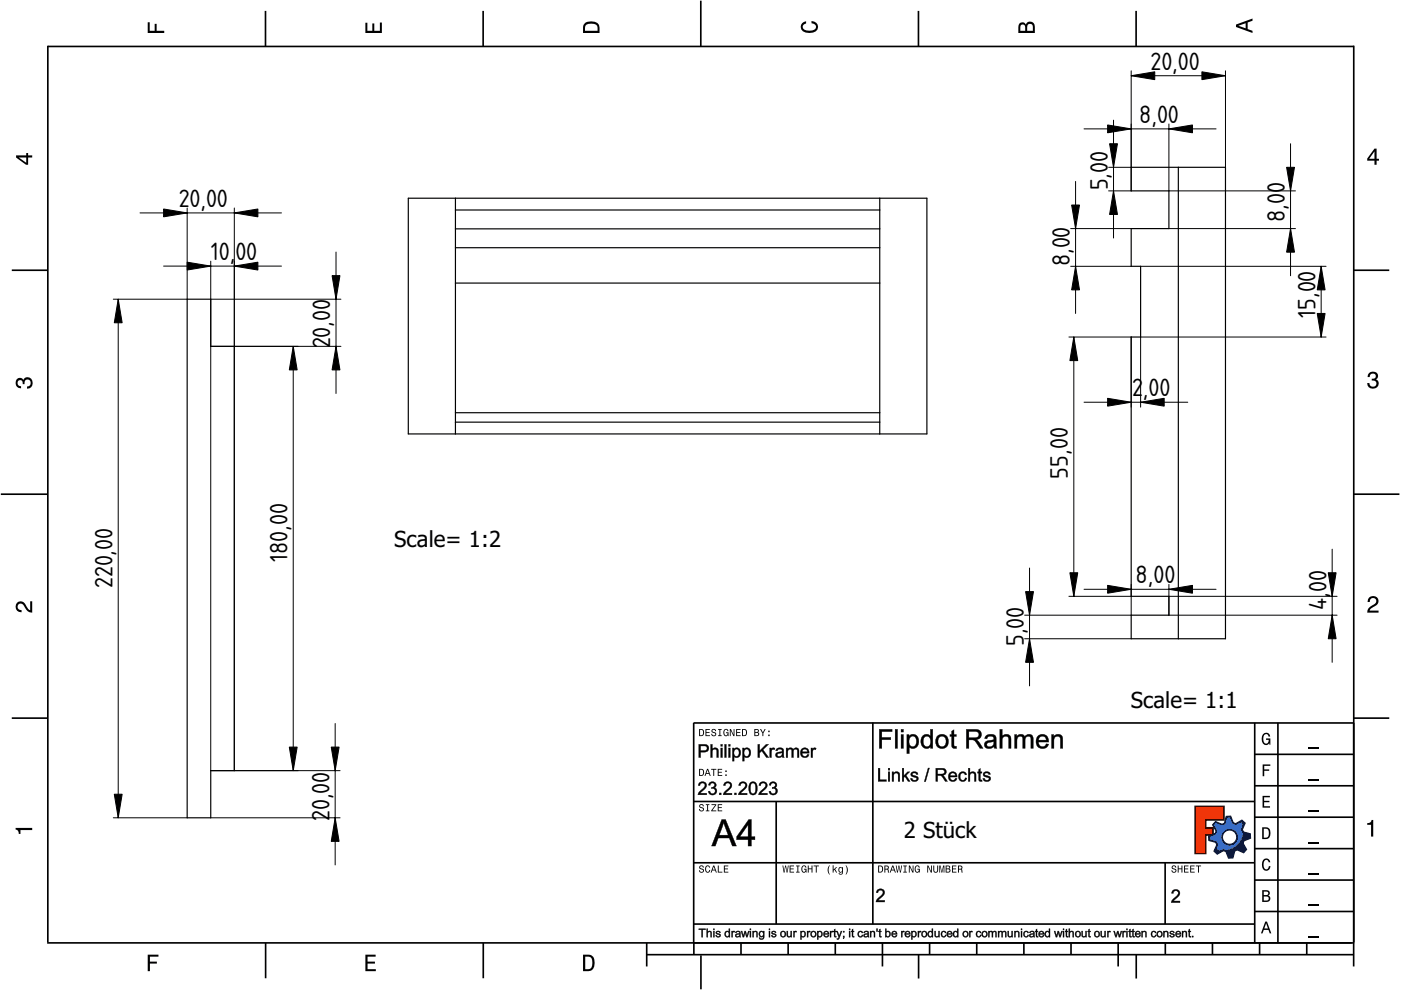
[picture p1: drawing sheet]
<svg xmlns="http://www.w3.org/2000/svg" width="297mm" height="210mm" viewBox="0 0 297 210" stroke-linecap="round" stroke-linejoin="round" font-family="sans-serif">
<defs><g id="words">
<g font-size="5">
<text x="243.9" y="14.8">20,00</text>
<text x="241.5" y="26.1">8,00</text>
<text x="234.9" y="40.4" transform="rotate(-90 234.9 40.4)">5,00</text>
<text x="37.9" y="43.9">20,00</text>
<text x="272.4" y="47.1" transform="rotate(-90 272.4 47.1)">8,00</text>
<text x="44.7" y="55.2">10,</text>
<text x="49.9" y="55.2">00</text>
<text x="226.8" y="56.5" transform="rotate(-90 226.8 56.5)">8,00</text>
<text x="278.9" y="67.4" transform="rotate(-90 278.9 67.4)">15,00</text>
<text x="70" y="73.9" transform="rotate(-90 70 73.9)">20,00</text>
<text x="240" y="84">2</text>
<text x="242.3" y="84">,00</text>
<text x="226.4" y="101.5" transform="rotate(-90 226.4 101.5)">55,00</text>
<text x="60.9" y="119.2" transform="rotate(-90 60.9 119.2)">180,00</text>
<text x="23.8" y="124.7" transform="rotate(-90 23.8 124.7)">220,00</text>
<text x="240.8" y="123.7">8,00</text>
<text x="281.2" y="125.6" transform="rotate(-90 281.2 125.6)">00</text>
<text x="281.2" y="129.4" transform="rotate(-90 281.2 129.4)">4,</text>
<text x="217" y="137" transform="rotate(-90 217 137)">5,00</text>
<text x="69.8" y="174.1" transform="rotate(-90 69.8 174.1)">20,00</text>
</g>
<g font-size="4.7">
<text x="83.6" y="116">Scale= 1:2</text>
<text x="239.7" y="150.1">Scale= 1:1</text>
<text x="191.6" y="177.7">2 Stück</text>
</g>
</g></defs>
<g fill="none" stroke="#000" stroke-width=".35">
<path d="M10.1 9.7v190.1M10.1 9.9h277M56.3 2.3v7.5M102.4 2.3v7.5M148.6 .1v9.8M194.7 2.3v7.5M240.9 2.3v7.5M287 9.7v195.2M2.5 57.3h7.5M287.1 57.3h7.4M.2 104.8h10M287 104.8h9.7"/>
<path d="M2.5 152.3h7.5M147 153.3h140.1M147.1 153.3v49.1M185.1 153.2v42.8M266 159.9h21M266 153.3v46.7M270.9 153.3v46.7M287.1 152.3h7.4M147 169.9h119M164.6 169.9v26M266 179.9h21M266 173.3h21"/>
<path d="M266 166.6h21M10 199.9h277.1M56.3 199.9v7.5M102.5 199.9v7.5M137.1 199.9v5M147 195.9h119M147 182.9h119M157.1 199.9v2.5M167.1 199.9v2.5M177.1 199.9v2.5M187.1 199.9v5M197.1 199.9v2.5"/>
<path d="M207.1 199.9v2.5M217.1 199.9v2.5M227.1 199.9v2.5M237.1 199.9v5M247 182.9v13M247.1 199.9v2.5M257.1 199.9v2.5M266 193.3h21M266 186.6h21M267.1 199.9v2.5M277.1 199.9v2.5M137.1 202.4h150"/>
<path d="M148.6 202.6v7.2M194.8 202.4v5.1M240.9 202.4v5.1"/>
</g>
<g fill="#000">
<path d="M31.3 4.7h.4v1.8h1.1v-1.4h.4v1.4h1.6v.5h-3.5z" fill-rule="evenodd"/>
<path d="M77.5 4.8h.4v1.7h1v-1.5h.5v1.5h1.1v-1.7h.5v2.2h-3.5z" fill-rule="evenodd"/>
<path d="M124.1 4.9a2.19 2.19 0 0 0-.5 2.1h3.5v-1.2a1.42 1.42 0 0 0-1.7-1.3zM124.3 5.2a2.14 2.14 0 0 1 2.3 .3l.1 1h-2.7l.1-1z" fill-rule="evenodd"/>
<path d="M170.1 4.9l.8-.4v.5a.7 .7 0 0 0-.7 .5 .7 .7 0 0 0 .3 .8 1.69 1.69 0 0 0 2.5-.6 .9 .9 0 0 0-.9-.8v-.5a1.24 1.24 0 0 1 1.3 1.1 1.24 1.24 0 0 1-1 1.4 2.22 2.22 0 0 1-2.5-.7l-.1-.5z" fill-rule="evenodd"/>
<path d="M216.1 5l-.2 .8v1.2h3.5v-1.3a.98 .98 0 0 0-.7-1.1 .98 .98 0 0 0-1.2 .6 .84 .84 0 0 0-1.4-.2zM216.4 5.3a.54 .54 0 0 1 .7-.1 .54 .54 0 0 1 .3 .6v.7h-1.1zM217.9 5.2a.62 .62 0 0 1 .7-.1 .62 .62 0 0 1 .4 .6v.8h-1.2z" fill-rule="evenodd"/>
<path d="M262.1 5.2v.5l3.5 1.3v-.5l-1.1-.3v-1.4l1.1-.4v-.5zM262.6 5.5l1.5-.6v1.1z" fill-rule="evenodd"/>
<path d="M3.4 32.9v.5l2.1 1.5h.5v-1.5h.8v-.5h-.8v-.5h-.4v.5zM4 33.4h1.6v1.1z" fill-rule="evenodd"/>
<path d="M291.4 31.5l-1.5 2.1v.5h1.5v.8h.5v-.8h.5v-.4h-.5v-2.2zM291.4 32.1v1.6h-1.1z" fill-rule="evenodd"/>
<path d="M3.6 80.4a.86 .86 0 0 1 1.4 .1 1.06 1.06 0 0 1 1.2-.5 1.06 1.06 0 0 1 .7 1.2 1.1 1.1 0 0 1-1.2 1.2v-.4a.71 .71 0 0 0 .8-1 .71 .71 0 0 0-1.3-.1v.6h-.4a.61 .61 0 0 0-.3-.8 .61 .61 0 0 0-.8 .2 .61 .61 0 0 0 .2 .8l.6 .2v.4a1.15 1.15 0 0 1-1.2-.6 1.15 1.15 0 0 1 .3-1.3z" fill-rule="evenodd"/>
<path d="M290.3 79.1a1.08 1.08 0 0 1 1.3-.2 1.08 1.08 0 0 1 .5 1.3l-.4 .2a1.06 1.06 0 0 1 .6 1.3 1.06 1.06 0 0 1-1.2 .7 1.1 1.1 0 0 1-1.2-1.2h.4a.71 .71 0 0 0 1 .8 .71 .71 0 0 0 .1-1.3h-.6v-.4a.61 .61 0 0 0 .8-.3 .61 .61 0 0 0-.2-.8 .61 .61 0 0 0-.8 .2l-.2 .5h-.4z" fill-rule="evenodd"/>
<path d="M3.6 127.8a1.22 1.22 0 0 1 2 .7l.4 .6 .4 .3v-1.9h.4v2.4a1.8 1.8 0 0 1-1.7-1.4 .71 .71 0 0 0-.9-.5 .71 .71 0 0 0-.5 .8 .71 .71 0 0 0 .9 .6v.4a1.18 1.18 0 0 1-1.2-.6 1.18 1.18 0 0 1 .2-1.4z" fill-rule="evenodd"/>
<path d="M290.3 126.7a1.18 1.18 0 0 1 1.9 .3 1.18 1.18 0 0 1-1 1.7l-.5 .3-.3 .5h1.9v.4h-2.4a1.8 1.8 0 0 1 1.4-1.7 .71 .71 0 0 0 .5-.9 .71 .71 0 0 0-.9-.5 .71 .71 0 0 0-.5 .8h-.4z" fill-rule="evenodd"/>
<path d="M148.2 154.6v1.5h.5a.77 .77 0 0 0 .6-.8 .77 .77 0 0 0-.6-.7zM148.4 154.8a.58 .58 0 0 1 .7 .5 .58 .58 0 0 1-.7 .6zM149.6 154.6v1.5h.9v-.2h-.7v-.5h.6v-.2h-.6v-.4h.7v-.2zM151 154.7a.53 .53 0 0 0 0 .6 .53 .53 0 0 0 .6 .2 .32 .32 0 0 1-.3 .5 .32 .32 0 0 1-.3-.4h-.2a.5 .5 0 0 0 .7 .5 .5 .5 0 0 0 .1-.8l-.4-.1a.28 .28 0 0 1-.1-.4 .28 .28 0 0 1 .4-.1 .28 .28 0 0 1 .1 .3h.2a.51 .51 0 0 0-.3-.4 .51 .51 0 0 0-.5 .1zM152.3 154.6v.2h.2v1.1h-.2v.2h.7v-.2h-.3v-1.1h.3v-.2zM153.5 154.7a.81 .81 0 0 0 .5 1.4l.3-.2 .2 .2v-.8h-.6v.1h.4l-.2 .5a.6 .6 0 0 1-.5-.6 .6 .6 0 0 1 .4-.6l.2 .3h.2l-.1-.3a.53 .53 0 0 0-.8 0zM154.7 154.6v1.5h.2v-1.3l.6 1.3h.2v-1.5h-.2v1.2l-.5-1.2zM156.1 154.6v1.5h.9v-.2h-.7v-.5h.6v-.2h-.6v-.4h.7v-.2zM157.3 154.6v1.5h.5a.77 .77 0 0 0 .6-.8 .77 .77 0 0 0-.6-.7zM157.5 154.8a.58 .58 0 0 1 .7 .5 .58 .58 0 0 1-.7 .6zM159.9 154.6v1.5h.6a.42 .42 0 0 0 .5-.3 .42 .42 0 0 0-.3-.5l.2-.2-.1-.4zM160.1 154.8h.3a.23 .23 0 0 1 .3 .2 .23 .23 0 0 1-.3 .2h-.3zM160.1 155.4h.4a.26 .26 0 0 1 .3 .2 .26 .26 0 0 1-.3 .3h-.4zM161.1 154.6l.5 .9v.6h.2v-.6l.5-.9h-.2l-.4 .7-.3-.7zM162.9 155.8v.3h.3v-.3zM162.9 154.9v.3h.3v-.3z" fill-rule="evenodd"/>
<path d="M267.8 155.7a.85 .85 0 0 1 .9-.3 .85 .85 0 0 1 .6 .8h-.3l-.1-.3a.49 .49 0 0 0-.4-.3 .49 .49 0 0 0-.5 .3 1.2 1.2 0 0 0 .4 1.8 .66 .66 0 0 0 .6-.8h-.6v-.3h.9v1.3h-.1l-.1-.3-.3 .3a.85 .85 0 0 1-1.2-.7v-1.1z" fill-rule="evenodd"/>
<path d="M3.3 175.5h3.5v.5h-2.5v.8h-.3a.77 .77 0 0 0-.7-.9z" fill-rule="evenodd"/>
<path d="M148.4 170.6a.53 .53 0 0 0 0 .6 .53 .53 0 0 0 .6 .2 .32 .32 0 0 1-.3 .5 .32 .32 0 0 1-.3-.4h-.2a.5 .5 0 0 0 .7 .6 .5 .5 0 0 0 .1-.9l-.4-.1a.28 .28 0 0 1-.1-.4 .28 .28 0 0 1 .4-.1 .28 .28 0 0 1 .1 .4h.2a.51 .51 0 0 0-.3-.5 .51 .51 0 0 0-.5 .1zM149.7 170.5v.2h.2v1.1h-.2v.2h.7v-.2h-.3v-1.1h.3v-.2zM150.8 170.5v.2h.8l-.8 1.3h1.1v-.2h-.9l.9-1.3zM152.2 170.5v1.5h.9v-.2h-.7v-.5h.6v-.2h-.6v-.4h.7v-.2z" fill-rule="evenodd"/>
<path d="M148.2 163v1.5h.5a.77 .77 0 0 0 .6-.7 .77 .77 0 0 0-.6-.8zM148.4 163.2a.57 .57 0 0 1 .7 .6 .57 .57 0 0 1-.7 .5zM149.9 163l-.5 1.5h.2l.1-.4h.6l.2 .4h.2l-.6-1.5zM150 163.2l.3 .7h-.5zM150.8 163v.2h.4v1.3h.2v-1.3h.5v-.2zM152.2 163v1.5h.9v-.2h-.7v-.5h.6v-.2h-.6v-.4h.7v-.2zM153.8 164.2v.3h.3v-.3zM153.8 163.4v.3h.3v-.3z" fill-rule="evenodd"/>
<path d="M253.4 171h6.1v2.8h-3.9v1.7h1.6v1.5h-1.6v4h-2.2z" fill-rule="evenodd"/>
<path d="M257.7 174.3l-.5 .6 .7 1.3-.2 .6-1.4 .5v.9l1.5 .4 .3 .5-.7 1.4 .7 .5 1.3-.7 .6 .2 .5 1.4 .9-.1 .3-1.4 .6-.3 1.4 .6 .5-.6-.7-1.3 .2-.6 1.4-.5-.1-.9-1.4-.4-.3-.5 .6-1.4-.6-.6-1.3 .8-.6-.2-.5-1.4h-.9l-.4 1.5-.5 .2zM259.1 177.5a1.6 1.6 0 0 1 3.2 0 1.6 1.6 0 0 1-3.2 0z" fill-rule="evenodd"/>
<path d="M267.7 168.7h1.5v.3h-1.2v.8h1.1v.3h-1.1v.8h1.3v.3h-1.6z" fill-rule="evenodd"/>
<path d="M267.7 162.1h1.6v.3h-1.3v.7h1.1v.3h-1.1v1.2h-.3z" fill-rule="evenodd"/>
<path d="M267.6 175.4v2.5h.8a1.37 1.37 0 0 0 .7-2.2 1.56 1.56 0 0 0-1.5-.3zM267.9 175.7a.98 .98 0 0 1 1.2 .7 .98 .98 0 0 1-.7 1.2h-.5z" fill-rule="evenodd"/>
<path d="M289.9 174.5a.77 .77 0 0 0 .9-.6h.4v3.5h-.5v-2.5h-.8z" fill-rule="evenodd"/>
<path d="M148.4 183.6a.53 .53 0 0 0 0 .6 .53 .53 0 0 0 .6 .2 .32 .32 0 0 1-.3 .5 .32 .32 0 0 1-.3-.4h-.2a.5 .5 0 0 0 .7 .6 .5 .5 0 0 0 .1-.9l-.4-.1a.28 .28 0 0 1-.1-.4 .28 .28 0 0 1 .4-.1 .28 .28 0 0 1 .1 .4h.2a.51 .51 0 0 0-.3-.5 .51 .51 0 0 0-.5 .1zM149.6 183.7l-.1 .2a.67 .67 0 0 0 .1 .9 .67 .67 0 0 0 .8 .1l.2-.4h-.2l-.2 .3a.6 .6 0 0 1-.5-.5 .6 .6 0 0 1 .4-.6l.3 .3h.2l-.2-.4a.5 .5 0 0 0-.8 .1zM151.2 183.5l-.5 1.5h.2l.1-.4h.6l.2 .4h.2l-.6-1.5zM151.3 183.7l.3 .7h-.5zM152.2 183.5v1.5h1v-.2h-.8v-1.3zM153.5 183.5v1.5h.9v-.2h-.7v-.5h.6v-.2h-.6v-.4h.7v-.2z" fill-rule="evenodd"/>
<path d="M165.9 183.5l.3 1.5h.1l.3-1.3 .2 1.3h.2l.2-1.5h-.1l-.2 1.3-.2-1.3h-.2l-.2 1.3-.2-1.3zM167.4 183.5v1.5h1v-.2h-.8v-.5h.7v-.2h-.7v-.4h.7v-.2zM168.8 183.5v.2h.3v1.1h-.3v.2h.7v-.2h-.2v-1.1h.2v-.2zM170.1 183.7a.82 .82 0 0 0 .5 1.3l.3-.2 .1 .2v-.8h-.5v.2h.3l-.2 .4a.6 .6 0 0 1-.5-.5 .6 .6 0 0 1 .5-.6l.2 .3h.2l-.2-.4a.53 .53 0 0 0-.7 .1zM171.3 183.5v1.5h.2v-.7h.6v.7h.2v-1.5h-.2v.6h-.6v-.6zM172.5 183.5v.2h.5v1.3h.2v-1.3h.4v-.2zM175.8 183.5a1.35 1.35 0 0 0 .2 1.9 1.84 1.84 0 0 1 0-1.9zM176.5 183.5v1.5h.2v-.4l.2-.2 .4 .6h.2l-.4-.7 .4-.5h-.2l-.6 .6v-.9zM177.9 184a.59 .59 0 0 0-.2 .7 .59 .59 0 0 0 .7 .3l.1-.2a.31 .31 0 0 1-.1 .5 .31 .31 0 0 1-.4-.2h-.2a.47 .47 0 0 0 .5 .4 .47 .47 0 0 0 .4-.5v-1.2h-.2v.2l-.3-.2zM178 184.1l.1-.1a.42 .42 0 0 1 .4 .4 .42 .42 0 0 1-.4 .5l-.1-.3zM179.3 183.5a1.85 1.85 0 0 1 0 1.9 1.22 1.22 0 0 0 0-1.9z" fill-rule="evenodd"/>
<path d="M186.2 183.5v1.5h.5a.77 .77 0 0 0 .6-.7 .77 .77 0 0 0-.6-.8zM186.4 183.7a.58 .58 0 0 1 .6 .6 .58 .58 0 0 1-.6 .5zM187.5 183.5v1.5h.2v-.6a.45 .45 0 0 1 .5 .1 .45 .45 0 0 1 .1 .5h.2l-.2-.7a.42 .42 0 0 0 .1-.5 .42 .42 0 0 0-.4-.3zM187.7 183.7h.2a.26 .26 0 0 1 .4 .3 .26 .26 0 0 1-.4 .2h-.2zM189.2 183.5l-.6 1.5h.2l.2-.4h.6l.1 .4h.2l-.5-1.5zM189.3 183.7l.2 .7h-.4zM189.9 183.5l.3 1.5h.2l.2-1.3 .2 1.3h.2l.3-1.5h-.2l-.2 1.3-.2-1.3h-.2l-.2 1.3-.2-1.3zM191.5 183.5v.2h.3v1.1h-.3v.2h.8v-.2h-.3v-1.1h.3v-.2zM192.7 183.5v1.5h.2v-1.2l.5 1.2h.3v-1.5h-.2v1.2l-.6-1.2zM194.1 183.7a.81 .81 0 0 0 .5 1.3l.3-.2 .1 .2v-.8h-.5v.2h.3l-.2 .4a.6 .6 0 0 1-.5-.5 .6 .6 0 0 1 .5-.6l.2 .3h.2l-.2-.4a.53 .53 0 0 0-.7 .1zM196.6 183.5v1.5h.2v-1.2l.6 1.2h.2v-1.5h-.2v1.2l-.6-1.2zM197.9 183.5v.9a.52 .52 0 0 0 .5 .6 .52 .52 0 0 0 .5-.6v-.9h-.2v.9a.33 .33 0 0 1-.3 .5 .33 .33 0 0 1-.3-.5v-.9zM199.2 183.5v1.5h.1v-1.4l.3 1.4h.2l.3-1.4v1.4h.1v-1.5h-.2l-.3 1.3-.3-1.3zM200.5 183.5v1.5h.6a.42 .42 0 0 0 .4-.3 .42 .42 0 0 0-.2-.5l.2-.2-.1-.4zM200.7 183.7h.3a.23 .23 0 0 1 .3 .2 .23 .23 0 0 1-.3 .2h-.3zM200.7 184.3h.3a.26 .26 0 0 1 .3 .3 .26 .26 0 0 1-.3 .2h-.3zM201.8 183.5v1.5h1v-.2h-.8v-.5h.7v-.2h-.7v-.4h.8v-.2zM203.1 183.5v1.5h.2v-.6a.45 .45 0 0 1 .5 .1 .45 .45 0 0 1 .1 .5h.2l-.2-.7a.42 .42 0 0 0 .1-.5 .42 .42 0 0 0-.4-.3zM203.3 183.7h.3a.26 .26 0 0 1 .3 .3 .26 .26 0 0 1-.4 .2h-.2z" fill-rule="evenodd"/>
<path d="M248.5 183.6a.53 .53 0 0 0 0 .6 .53 .53 0 0 0 .6 .2 .32 .32 0 0 1-.2 .5 .32 .32 0 0 1-.3-.4h-.2a.5 .5 0 0 0 .6 .6 .5 .5 0 0 0 .2-.9l-.4-.1a.28 .28 0 0 1-.1-.4 .28 .28 0 0 1 .3-.1 .28 .28 0 0 1 .2 .4h.2a.51 .51 0 0 0-.3-.5 .51 .51 0 0 0-.6 .1zM249.7 183.5v1.5h.2v-.7h.6v.7h.2v-1.5h-.2v.6h-.6v-.6zM251 183.5v1.5h1v-.2h-.8v-.5h.7v-.2h-.7v-.4h.8v-.2zM252.3 183.5v1.5h1v-.2h-.8v-.5h.7v-.2h-.7v-.4h.8v-.2zM253.5 183.5v.2h.5v1.3h.2v-1.3h.5v-.2z" fill-rule="evenodd"/>
<path d="M268.3 195.4l-1 2.5h.4l.2-.7h1l.3 .7h.3l-.9-2.5zM268.4 195.8l.4 1.1h-.7z" fill-rule="evenodd"/>
<path d="M267.6 188.7v2.5h1a.7 .7 0 0 0 .7-.5 .7 .7 0 0 0-.4-.8 .61 .61 0 0 0 .3-.8 .61 .61 0 0 0-.7-.4zM267.9 189h.6a.38 .38 0 0 1 .4 .4 .38 .38 0 0 1-.5 .4h-.5zM267.9 190.1h.6a.44 .44 0 0 1 .5 .4 .44 .44 0 0 1-.5 .4h-.6z" fill-rule="evenodd"/>
<path d="M267.8 182.3a.85 .85 0 0 1 .9-.3 .85 .85 0 0 1 .6 .8h-.3l-.1-.2a.47 .47 0 0 0-.4-.3 .47 .47 0 0 0-.4 .3 1.21 1.21 0 0 0 .4 1.7 .64 .64 0 0 0 .5-.7h.4a.89 .89 0 0 1-.8 1 .89 .89 0 0 1-1-.7v-1.1z" fill-rule="evenodd"/>
<path d="M31.3 202.4h2.3v.4h-1.8v1.1h1.5v.4h-1.5v1.6h-.5z" fill-rule="evenodd"/>
<path d="M77.5 202.4h2.1v.4h-1.7v1.1h1.6v.4h-1.6v1.2h1.8v.4h-2.2z" fill-rule="evenodd"/>
<path d="M123.6 202.4v3.5h1.2a1.42 1.42 0 0 0 1.3-1.7 1.38 1.38 0 0 0-1.3-1.8zM124.1 202.8l1 .1a1.89 1.89 0 0 1 0 2.5l-1 .1z" fill-rule="evenodd"/>
</g>
<path d="M277.3 158.6h2.2M277.3 178.6h2.2M277.3 172h2.2M277.3 165.3h2.2M277.3 198.6h2.2M277.3 192h2.2M277.3 185.3h2.2" fill="none" stroke="#000" stroke-width=".25"/>
<g fill="#000">
<path d="M186.1 188.7a.91 .91 0 0 1 1.4 .2 .91 .91 0 0 1-.5 1.3l-.8 .7h1.4v.3h-1.9a3.2 3.2 0 0 1 1.4-1.6 .53 .53 0 0 0-.2-.9 .53 .53 0 0 0-.8 .6h-.3zM248.7 188.8a.91 .91 0 0 1 1.4 .2 .91 .91 0 0 1-.5 1.3l-.8 .7h1.4v.4h-1.9a3.2 3.2 0 0 1 1.4-1.6 .53 .53 0 0 0-.2-.9 .53 .53 0 0 0-.8 .5h-.3z"/>
<path d="M186.4 154.6h2.8v.6l-2.2-.1v1.3l1.9-.1v.6l-1.9-.1v1.9h-.6zM186.4 154.6v4.1h.6l-.1-1.9h1.9v-.4h-1.9v-1.3h2.2v-.5zM189.8 154.6h.5v4.1h-.5zM189.8 154.6v4.1h.5v-4.1zM191 154.6h.6v.7h-.6zM191 154.6v.6h.5v-.6zM191 155.7h.6v3h-.6zM191 155.7v3h.5v-3zM192.2 155.7h.6l-.1 .4a1.16 1.16 0 0 1 1.4-.4 1.16 1.16 0 0 1 .7 1.2 1.31 1.31 0 0 1-.4 1.6 1.31 1.31 0 0 1-1.7-.1l.1 1.4h-.6zM192.3 155.7v4.1h.5l-.1-1.6a1.18 1.18 0 0 0 1.5 .3 1.18 1.18 0 0 0 .6-1.3 1.15 1.15 0 0 0-.7-1.4 1.15 1.15 0 0 0-1.4 .5v-.6zM193 156.4a1.2 1.2 0 0 0 .5 1.9 1.16 1.16 0 0 0 .8-1.1 1.16 1.16 0 0 0-.8-1.1zM192.9 156.3a.83 .83 0 0 1 1.1-.1 .83 .83 0 0 1 .3 1 .88 .88 0 0 1-.8 1.2 .88 .88 0 0 1-.8-1.2zM195.6 156a1.05 1.05 0 0 1 1.7 .1l-.1-1.5h.6v4.1h-.5v-.4a1.02 1.02 0 0 1-1.7 .1 1.93 1.93 0 0 1 0-2.4zM195.7 156a1.51 1.51 0 0 0-.4 1.7 1.51 1.51 0 0 0 1.5 .9l.5-.5v.6h.5v-4.1h-.5v1.6a1.04 1.04 0 0 0-1.6-.2zM196 156.4a1.22 1.22 0 0 0 .5 1.9 1.14 1.14 0 0 0 .8-1.1 1.14 1.14 0 0 0-.8-1.1zM195.9 156.3a.86 .86 0 0 1 1.1-.1 .86 .86 0 0 1 .3 1 .87 .87 0 0 1-.8 1.2 .87 .87 0 0 1-.8-1.2zM198.8 156a1.52 1.52 0 0 1 2.3 1 1.52 1.52 0 0 1-1.9 1.7 1.73 1.73 0 0 1-.4-2.7zM198.8 156a1.52 1.52 0 0 0-.3 1.8 1.52 1.52 0 0 0 1.7 .8 1.48 1.48 0 0 0 .7-2.1 1.48 1.48 0 0 0-2.1-.5zM199.1 156.4a1.07 1.07 0 0 0-.2 1.2 1.07 1.07 0 0 0 1 .6 1.09 1.09 0 0 0 .7-1.2 1.09 1.09 0 0 0-1.1-.8zM199.1 156.3a.98 .98 0 0 1 1.3 0 .98 .98 0 0 1 .2 1.2 .9 .9 0 0 1-1.1 .8 .9 .9 0 0 1-.7-1.1zM201.7 155l.6-.3v1h.5v.5l-.5-.1v1.7a.31 .31 0 0 0 .1 .4 .31 .31 0 0 0 .4 0l.1 .5a.79 .79 0 0 1-.9-.1 .79 .79 0 0 1-.3-.8l.1-1.7-.4 .1v-.5h.4zM201.8 155v.8l-.4-.1v.4h.4v1.7a.68 .68 0 0 0 .2 .8 .68 .68 0 0 0 .8 0v-.4a.35 .35 0 0 1-.5 0 .35 .35 0 0 1-.1-.4v-1.7h.6v-.4l-.6 .1 .1-1.1zM204.8 154.6h1.9a1.14 1.14 0 0 1 1.4 .9 1.14 1.14 0 0 1-1.1 1.3l.6 .5 .9 1.4h-.8l-.5-.9-.9-.9h-.9l.1 1.8h-.7zM204.9 154.6v4.1h.5v-1.9l1.2 .2 1.2 1.7h.6l-1.1-1.7-.5-.2a1.09 1.09 0 0 0 1.3-1.2 1.09 1.09 0 0 0-1.4-.9zM205.4 155.1v1.3h1.2a.66 .66 0 0 0 .9-.6 .66 .66 0 0 0-.8-.7zM205.4 155h1.3a.74 .74 0 0 1 .9 .8 .74 .74 0 0 1-1 .7h-1.2zM209.1 155.9a1.34 1.34 0 0 1 2.1 .5l.1 1.7 .1 .6h-.6v-.4a1.27 1.27 0 0 1-2.1-.2 1.23 1.23 0 0 1 1.5-1.2l.5-.1a.74 .74 0 0 0-.7-.7 .74 .74 0 0 0-.8 .6l-.5-.1zM209.1 156l-.3 .6h.5a.76 .76 0 0 1 .5-.6 .76 .76 0 0 1 .8 .3v-.1a.37 .37 0 0 1 .2 .4 .37 .37 0 0 1-.3 .3l-1.1 .2a.9 .9 0 0 0-.6 1 1.27 1.27 0 0 0 2 .1l.1 .5h.5l-.2-.6v-1.8a1.37 1.37 0 0 0-2.1-.3zM209.4 157.6a.5 .5 0 0 0 .1 .7 .5 .5 0 0 0 .6-.1l.5-.3 .1-.7zM209.3 157.5l1.5-.4a.92 .92 0 0 1-.4 1.1 .92 .92 0 0 1-1.2-.1zM211.9 154.6h.6v1.5a1.05 1.05 0 0 1 1.2-.4 1.05 1.05 0 0 1 .7 1.1v1.9h-.6v-1.9a.67 .67 0 0 0-.8-.6 .67 .67 0 0 0-.5 .9v1.6h-.6zM212 154.6v4.1h.5l-.1-1.6a.75 .75 0 0 1 .6-1 .75 .75 0 0 1 .9 .7v1.9h.5l-.1-1.9a1 1 0 0 0-.7-1.1 1 1 0 0 0-1.2 .5l.1-1.6zM215.1 155.7h.5v.5a.98 .98 0 0 1 1.7 0 .97 .97 0 0 1 1.1-.5 .97 .97 0 0 1 .7 1v2h-.6v-1.9a.6 .6 0 0 0-.6-.7 .6 .6 0 0 0-.5 .9v1.7h-.6v-1.9a.59 .59 0 0 0-.6-.7 .59 .59 0 0 0-.5 .8v1.8h-.6zM215.1 155.7v3h.5v-1.6a.72 .72 0 0 1 .3-.9 .72 .72 0 0 1 1 .4l-.1 2.1h.5v-1.7a.68 .68 0 0 1 .6-.9 .68 .68 0 0 1 .7 .7v1.9h.5l-.1-2a.91 .91 0 0 0-.7-1 .91 .91 0 0 0-1 .6 .94 .94 0 0 0-.9-.6 .94 .94 0 0 0-.9 .6l.1-.6zM220 156.1a1.38 1.38 0 0 1 1.7-.3 1.38 1.38 0 0 1 .6 1.6l-2.1-.1a.83 .83 0 0 0 .6 1 .83 .83 0 0 0 1-.6h.5a1.2 1.2 0 0 1-1.6 1 1.62 1.62 0 0 1-.7-2.6zM220.1 156.1a1.47 1.47 0 0 0-.2 2 1.47 1.47 0 0 0 2 .3l.4-.6-.5-.1a.85 .85 0 0 1-1 .6 .85 .85 0 0 1-.6-1h2.1a1.32 1.32 0 0 0-.7-1.4 1.32 1.32 0 0 0-1.5 .2zM220.5 156.3l-.3 .6h1.6a.76 .76 0 0 0-.5-.7 .76 .76 0 0 0-.8 .1zM220.4 156.3l.6-.3 .5 .2 .3 .3 .1 .5h-1.7zM222.9 155.7h.5v.5a1.05 1.05 0 0 1 1.3-.5 1.05 1.05 0 0 1 .7 1.2v1.8h-.6v-1.8a.67 .67 0 0 0-.8-.8 .67 .67 0 0 0-.5 1v1.6h-.6zM223 155.7v3h.4v-1.6a.75 .75 0 0 1 .6-1 .75 .75 0 0 1 .9 .8l-.1 1.8h.5v-2.3a1.05 1.05 0 0 0-.9-.7 1.05 1.05 0 0 0-1 .6v-.6z"/>
<path d="M186.4 154.6h2.7v.5h-2.1v1.3h1.8v.4h-1.8v1.9h-.6zM189.8 154.6h.5v4.1h-.5zM191 154.6h.5v.6h-.5zM191 155.7h.5v3h-.5zM192.3 155.7h.4v.4a1.19 1.19 0 0 1 1.5-.3 1.19 1.19 0 0 1 .6 1.4 1.22 1.22 0 0 1-.6 1.3 1.22 1.22 0 0 1-1.4-.1v1.4h-.5zM193 156.4a1.23 1.23 0 0 0 .5 1.9 1.2 1.2 0 0 0 .8-1.1 1.2 1.2 0 0 0-.8-1.1zM195.6 156a1.07 1.07 0 0 1 1.7 .1v-1.5h.5v4.1h-.5v-.4a1.25 1.25 0 0 1-1.6 .2 1.25 1.25 0 0 1-.4-1.6zM196 156.4a1.26 1.26 0 0 0 .5 1.9 1.18 1.18 0 0 0 .8-1.1 1.18 1.18 0 0 0-.8-1.1zM198.8 156a1.47 1.47 0 0 1 2.3 1 1.47 1.47 0 0 1-1.9 1.6 1.69 1.69 0 0 1-.4-2.6zM199.1 156.4a1.12 1.12 0 0 0-.2 1.2 1.12 1.12 0 0 0 1.1 .7 1.13 1.13 0 0 0 .6-1.3 1.13 1.13 0 0 0-1.1-.9zM201.8 155l.5-.3v1h.5v.4h-.5v1.7a.33 .33 0 0 0 .1 .4 .33 .33 0 0 0 .4 0v.5a.73 .73 0 0 1-.8-.1 .73 .73 0 0 1-.2-.8v-1.7h-.4v-.4h.4zM204.9 154.6h1.8a1.12 1.12 0 0 1 1.4 1 1.12 1.12 0 0 1-1.1 1.2l.6 .6 .8 1.3h-.6l-.6-.9a1.34 1.34 0 0 0-1.2-.9h-.6v1.8h-.5zM205.4 155.1v1.3h1.2a.7 .7 0 0 0 .9-.6 .7 .7 0 0 0-.8-.7zM209.1 156a1.41 1.41 0 0 1 2.1 .3l.2 2.4h-.5l-.1-.4a1.2 1.2 0 0 1-2.1-.4 1.27 1.27 0 0 1 1.5-1h.3a.41 .41 0 0 0 .2-.5 .41 .41 0 0 0-.5-.3l-.7 .1-.2 .4h-.5zM209.4 157.5a.54 .54 0 0 0 0 .8 .54 .54 0 0 0 .8 0 .9 .9 0 0 0 .5-1.1zM212 154.6h.5v1.5a1.04 1.04 0 0 1 1.2-.4 1.04 1.04 0 0 1 .7 1.1v1.9h-.5v-1.9a.71 .71 0 0 0-.9-.7 .71 .71 0 0 0-.5 1v1.6h-.5zM215.1 155.7h.5v.5a.98 .98 0 0 1 1.7 0 .95 .95 0 0 1 1.1-.5 .95 .95 0 0 1 .7 1v2h-.5v-1.9a.64 .64 0 0 0-.7-.7 .64 .64 0 0 0-.6 .9v1.7h-.5v-1.9a.63 .63 0 0 0-.6-.7 .63 .63 0 0 0-.6 .8v1.8h-.5zM220 156.1a1.36 1.36 0 0 1 1.7-.3 1.36 1.36 0 0 1 .6 1.5h-2.1a.85 .85 0 0 0 .6 1 .85 .85 0 0 0 1-.6l.5 .1a1.43 1.43 0 0 1-1.9 .8 1.43 1.43 0 0 1-.6-2zM220.5 156.3l-.3 .6h1.6a.8 .8 0 0 0-.5-.7 .8 .8 0 0 0-.8 .1zM223 155.7h.4v.5a1.04 1.04 0 0 1 1.3-.5 1.04 1.04 0 0 1 .6 1.2v1.8h-.5v-1.8a.72 .72 0 0 0-.8-.8 .72 .72 0 0 0-.6 1v1.6h-.4z"/>
<path d="M148.1 157.8l1.5 .1a.82 .82 0 0 1 .7 .8 .82 .82 0 0 1-.7 .8h-1.1l.1 1.1h-.5zM148.2 157.8v2.8h.3v-1.2h.7a.81 .81 0 0 0 1.1-.8 .81 .81 0 0 0-1.1-.7zM148.5 158.2v.9h.8a.49 .49 0 0 0 .5-.3 .49 .49 0 0 0-.2-.6zM148.5 158.1h.7a.56 .56 0 0 1 .8 .5 .56 .56 0 0 1-.7 .6h-.8zM150.6 157.8h.5l-.1 1a.73 .73 0 0 1 .9-.3 .73 .73 0 0 1 .5 .8v1.3h-.5v-1.3a.45 .45 0 0 0-.5-.4 .45 .45 0 0 0-.3 .6v1.1h-.5zM150.7 157.8v2.8h.3v-1.1a.53 .53 0 0 1 .4-.7 .53 .53 0 0 1 .6 .5v1.3h.3v-1.3a.69 .69 0 0 0-.5-.7 .69 .69 0 0 0-.8 .3v-1.1zM152.8 157.8h.4v.5h-.4zM152.8 157.8v.4h.4v-.4zM152.8 158.6h.4v2h-.4zM152.8 158.6v2h.4v-2zM153.6 157.8h.4v2.8h-.4zM153.6 157.8v2.8h.4v-2.8zM154.4 157.8h.5v.5h-.5zM154.5 157.8v.4h.3v-.4zM154.4 158.6h.5v2h-.5zM154.5 158.6v2h.3v-2zM155.3 158.6h.3v.3a.79 .79 0 0 1 .8-.4 .79 .79 0 0 1 .6 .7 .96 .96 0 0 1-.2 1.2 .96 .96 0 0 1-1.2 0l.1 1h-.4zM155.3 158.6v2.8h.3v-1.1a.86 .86 0 0 0 1.2 .1 .86 .86 0 0 0 .2-1.2 .74 .74 0 0 0-.6-.6 .74 .74 0 0 0-.8 .4v-.4zM155.8 159a.73 .73 0 0 0-.1 .8 .73 .73 0 0 0 .6 .5 .75 .75 0 0 0 .4-.8 .75 .75 0 0 0-.7-.6zM155.7 159a.65 .65 0 0 1 .9 0 .65 .65 0 0 1 .1 .8 .59 .59 0 0 1-.7 .6 .59 .59 0 0 1-.4-.8zM157.4 158.6h.4v.3a.79 .79 0 0 1 .8-.4 .79 .79 0 0 1 .6 .7 .96 .96 0 0 1-.2 1.2 .96 .96 0 0 1-1.3 0l.1 1h-.4zM157.4 158.6v2.8h.4l-.1-1.1a.86 .86 0 0 0 1.2 .1 .86 .86 0 0 0 .2-1.2 .74 .74 0 0 0-.6-.6 .74 .74 0 0 0-.8 .4l.1-.4zM157.9 159a.73 .73 0 0 0-.1 .8 .73 .73 0 0 0 .7 .5 .75 .75 0 0 0 .3-.8 .75 .75 0 0 0-.7-.6zM157.9 159a.65 .65 0 0 1 .9 0 .65 .65 0 0 1 .1 .8 .59 .59 0 0 1-.7 .6 .59 .59 0 0 1-.5-.8zM160.6 157.8h.5v1.4l1.3-1.4h.6l-1.2 1.2 1.3 1.6h-.6l-1-1.4-.4 .4v1h-.5zM160.7 157.8v2.8h.4l-.1-1 .5-.5 1 1.5h.5l-1.3-1.7 1.2-1.1h-.5l-1.4 1.5 .1-1.5zM163.2 158.6h.4l-.1 .3a.47 .47 0 0 1 .4-.4 .47 .47 0 0 1 .4 .2l-.1 .3h-.4l-.2 .2v1.4h-.4zM163.2 158.6v2h.4l-.1-1a.46 .46 0 0 1 .1-.6 .46 .46 0 0 1 .6 0l.1-.3a.61 .61 0 0 0-.8 .2v-.3zM164.6 158.8a.88 .88 0 0 1 1-.3 .88 .88 0 0 1 .6 .8l.1 1.3h-.4l-.1-.2a.73 .73 0 0 1-1 .3 .73 .73 0 0 1-.2-1.1l1.2-.3a.49 .49 0 0 0-.5-.4 .49 .49 0 0 0-.5 .4l-.4-.1zM164.7 158.8l-.2 .4h.3a.52 .52 0 0 1 .4-.4 .52 .52 0 0 1 .5 .1l.2 .5-1 .1a.6 .6 0 0 0-.3 1 .99 .99 0 0 0 1.3-.2v.3h.4l-.2-.4v-1.2a.97 .97 0 0 0-1.4-.2zM164.9 159.9a.43 .43 0 0 0 .3 .5 .43 .43 0 0 0 .5-.4l.1-.4zM164.9 159.8l1-.3a.62 .62 0 0 1-.4 .8 .62 .62 0 0 1-.8-.2zM166.6 158.6h.4v.3a.68 .68 0 0 1 .6-.4 .68 .68 0 0 1 .6 .4 .67 .67 0 0 1 .7-.4 .67 .67 0 0 1 .5 .7v1.4h-.4v-1.3a.41 .41 0 0 0-.4-.4 .41 .41 0 0 0-.3 .5v1.2h-.5v-1.3a.42 .42 0 0 0-.5-.4 .42 .42 0 0 0-.2 .7v1h-.5zM166.7 158.6v2h.3v-1a.5 .5 0 0 1 .3-.8 .5 .5 0 0 1 .6 .5v1.3h.3v-1.2a.48 .48 0 0 1 .4-.6 .48 .48 0 0 1 .5 .5v1.3h.3v-1.4a.62 .62 0 0 0-.5-.6 .62 .62 0 0 0-.8 .4 .65 .65 0 0 0-.6-.4 .65 .65 0 0 0-.6 .4l.1-.4zM169.9 158.8a.96 .96 0 0 1 1.2-.2 .96 .96 0 0 1 .4 1.1h-1.4a.56 .56 0 0 0 .4 .6 .56 .56 0 0 0 .7-.4l.3 .1a.83 .83 0 0 1-1.1 .7 1.16 1.16 0 0 1-.5-1.9zM170 158.9a1 1 0 0 0-.1 1.4 1 1 0 0 0 1.4 0l.2-.3h-.3a.59 .59 0 0 1-.7 .4 .59 .59 0 0 1-.5-.8l1.5 .1a1.1 1.1 0 0 0-.9-1.1zM170.3 159l-.2 .4h1a.51 .51 0 0 0-.3-.5 .51 .51 0 0 0-.5 .1zM170.2 159l.4-.2 .4 .1 .2 .5h-1.2zM171.9 158.6h.4v.3a.47 .47 0 0 1 .3-.4 .47 .47 0 0 1 .5 .2l-.2 .3h-.3l-.3 .2v1.4h-.4zM172 158.6v2h.3v-1a.46 .46 0 0 1 .1-.6 .46 .46 0 0 1 .5 0l.1-.3a.61 .61 0 0 0-.8 .2l.1-.3z"/>
<path d="M148.2 157.8h1a.85 .85 0 0 1 1.1 .8 .85 .85 0 0 1-1.1 .9h-.7v1.1h-.3zM148.5 158.2v.9h.8a.52 .52 0 0 0 .6-.5 .52 .52 0 0 0-.7-.4zM150.7 157.8h.3v1a.71 .71 0 0 1 .9-.2 .71 .71 0 0 1 .4 .7v1.3h-.3v-1.3a.49 .49 0 0 0-.6-.4 .49 .49 0 0 0-.4 .6v1.1h-.3zM152.8 157.8h.4v.4h-.4zM152.8 158.6h.4v2h-.4zM153.6 157.8h.4v2.8h-.4zM154.5 157.8h.3v.4h-.3zM154.5 158.6h.3v2h-.3zM155.3 158.6h.3v.3a.89 .89 0 0 1 1.2-.1 .89 .89 0 0 1 .2 1.2 .8 .8 0 0 1-.6 .6 .8 .8 0 0 1-.8-.2v1h-.3zM155.8 159a.73 .73 0 0 0-.2 .9 .73 .73 0 0 0 .8 .4 .75 .75 0 0 0 .3-.9 .75 .75 0 0 0-.8-.5zM157.4 158.6h.4v.3a.89 .89 0 0 1 1.1-.1 .89 .89 0 0 1 .2 1.2 .8 .8 0 0 1-.5 .6 .8 .8 0 0 1-.8-.2v1h-.4zM157.9 159a.73 .73 0 0 0-.2 .9 .73 .73 0 0 0 .9 .4 .75 .75 0 0 0 .3-.9 .75 .75 0 0 0-.9-.5zM160.7 157.8h.4v1.4l1.3-1.4h.5l-1.1 1.2 1.2 1.6h-.5l-1-1.4-.4 .4v1h-.4zM163.2 158.6h.3v.3l.2-.3h.4l.2 .1-.1 .3a.45 .45 0 0 0-.5 0 .45 .45 0 0 0-.1 .6v1h-.4zM164.6 158.8a.87 .87 0 0 1 1-.3 .87 .87 0 0 1 .6 .8l.1 1.3h-.4l-.1-.2a.74 .74 0 0 1-.9 .3 .74 .74 0 0 1-.4-.9l.4-.3 .9-.2a.51 .51 0 0 0-.4-.5 .51 .51 0 0 0-.6 .4h-.3zM164.9 159.8a.36 .36 0 0 0 0 .5 .36 .36 0 0 0 .5 .1l.4-.3v-.5zM166.7 158.6h.3v.3a.68 .68 0 0 1 1.2 0 .65 .65 0 0 1 .7-.3 .65 .65 0 0 1 .5 .6v1.4h-.3v-1.3a.45 .45 0 0 0-.5-.5 .45 .45 0 0 0-.4 .6v1.2h-.3v-1.3a.46 .46 0 0 0-.6-.4 .46 .46 0 0 0-.3 .7v1h-.3zM170 158.8a.94 .94 0 0 1 1.1-.1 .94 .94 0 0 1 .4 1h-1.5a.59 .59 0 0 0 .5 .6 .59 .59 0 0 0 .7-.3h.3a1 1 0 0 1-1.4 .5 1 1 0 0 1-.3-1.5zM170.2 159l-.1 .4h1.1a.56 .56 0 0 0-.3-.5 .56 .56 0 0 0-.7 .1zM172 158.6h.3v.3l.2-.3h.4l.1 .1-.1 .3a.45 .45 0 0 0-.5 0 .45 .45 0 0 0-.1 .6v1h-.3z"/>
<path d="M148.3 165.9a.91 .91 0 0 1 1.4 .2 .91 .91 0 0 1-.5 1.4l-.7 .7h1.3v.3h-1.8a3.2 3.2 0 0 1 1.3-1.6 .53 .53 0 0 0-.2-.9 .53 .53 0 0 0-.7 .6l-.4-.1zM150.5 165.9a.74 .74 0 0 1 1.1 0 .74 .74 0 0 1-.1 1.1 .87 .87 0 0 1 0 1.5 .87 .87 0 0 1-1.3-.7l.3-.1a.56 .56 0 0 0 .7 .6 .56 .56 0 0 0 .4-.7 .56 .56 0 0 0-.8-.4l.1-.3a.48 .48 0 0 0 .6-.4 .48 .48 0 0 0-.5-.5 .48 .48 0 0 0-.5 .5h-.3zM152.5 168.1h.4v.4h-.4zM153.7 165.9a.91 .91 0 0 1 1.4 .2 .91 .91 0 0 1-.5 1.4l-.8 .7h1.4v.3h-1.9a3.2 3.2 0 0 1 1.4-1.6 .53 .53 0 0 0-.2-.9 .53 .53 0 0 0-.7 .6l-.4-.1zM155.7 168.1h.4v.4h-.4zM156.9 165.9a.91 .91 0 0 1 1.4 .2 .91 .91 0 0 1-.5 1.4l-.8 .7h1.4v.3h-1.8a3.2 3.2 0 0 1 1.3-1.6 .53 .53 0 0 0-.2-.9 .53 .53 0 0 0-.7 .6l-.4-.1zM159.2 165.9a.99 .99 0 0 1 1.1 .1 .99 .99 0 0 1 .3 1.2 1.01 1.01 0 0 1-.3 1.1 1.01 1.01 0 0 1-1.1 .1 2.12 2.12 0 0 1 0-2.5zM159.4 166.1a1.88 1.88 0 0 0 .1 2.2h.3a1.72 1.72 0 0 0 0-2.3zM161.2 165.9a.91 .91 0 0 1 1.4 .2 .91 .91 0 0 1-.5 1.4l-.8 .7h1.4v.3h-1.9a3.2 3.2 0 0 1 1.4-1.6 .53 .53 0 0 0-.2-.9 .53 .53 0 0 0-.7 .6l-.4-.1zM163.4 165.9a.74 .74 0 0 1 1.1 0 .74 .74 0 0 1-.2 1.1 .87 .87 0 0 1 .1 1.5 .87 .87 0 0 1-1.4-.7l.4-.1a.56 .56 0 0 0 .6 .6 .56 .56 0 0 0 .5-.7 .56 .56 0 0 0-.8-.4v-.3a.48 .48 0 0 0 .7-.4 .48 .48 0 0 0-.5-.5 .48 .48 0 0 0-.5 .5h-.3z"/>
<path d="M148.3 165.9a.95 .95 0 0 1 1.5 .2 .95 .95 0 0 1-.6 1.4l-.7 .7h1.4v.4h-2l.3-.7 .9-.9a.51 .51 0 0 0 .3-.6 .51 .51 0 0 0-.6-.3 .51 .51 0 0 0-.4 .5h-.4zM148.3 166l-.3 .5 .4 .1a.58 .58 0 0 1 .9-.5 .58 .58 0 0 1-.1 1l-.9 .8-.3 .6h1.8v-.3h-1.4l.6-.6a1.03 1.03 0 0 0 .4-1.7l-.7-.1zM150.5 165.9a.78 .78 0 0 1 1.1 0 .78 .78 0 0 1-.1 1.2v-.1a.76 .76 0 0 1 .6 .7 .76 .76 0 0 1-.5 .8 .88 .88 0 0 1-1.4-.8h.3a.53 .53 0 0 0 .7 .5 .53 .53 0 0 0 .4-.7 .53 .53 0 0 0-.8-.2v-.4a.45 .45 0 0 0 .7-.4 .45 .45 0 0 0-.5-.5 .45 .45 0 0 0-.4 .6l-.4-.1zM150.5 166l-.3 .5h.3a.5 .5 0 0 1 .5-.6 .5 .5 0 0 1 .5 .6 .5 .5 0 0 1-.6 .4l-.1 .3a.58 .58 0 0 1 .8 .4 .58 .58 0 0 1-.4 .7 .58 .58 0 0 1-.7-.6l-.3 .1a.85 .85 0 0 0 1.2 .7 .85 .85 0 0 0 .3-1.4l-.4-.1a.7 .7 0 0 0 .3-1 .7 .7 0 0 0-1.1 0zM152.5 168.1h.4v.5h-.4zM152.5 168.1v.4h.4v-.4zM153.7 165.9a.95 .95 0 0 1 1.4 .2 .95 .95 0 0 1-.5 1.4l-.8 .7h1.4v.4h-1.9l.3-.7 .9-.9a.51 .51 0 0 0 .3-.6 .51 .51 0 0 0-.6-.3 .51 .51 0 0 0-.4 .5h-.4zM153.7 166l-.3 .5 .4 .1a.58 .58 0 0 1 .9-.5 .58 .58 0 0 1-.1 1l-1 .8-.3 .6h1.9v-.3h-1.5l.6-.6a1.03 1.03 0 0 0 .4-1.7l-.6-.1zM155.7 168.1h.5v.5h-.5zM155.7 168.1v.4h.4v-.4zM156.9 165.9a.95 .95 0 0 1 1.4 .2 .95 .95 0 0 1-.5 1.4l-.8 .7h1.4v.4h-1.9l.3-.7 .9-.9a.51 .51 0 0 0 .3-.6 .51 .51 0 0 0-.6-.3 .51 .51 0 0 0-.4 .5h-.4zM156.9 166l-.3 .5 .4 .1a.58 .58 0 0 1 .9-.5 .58 .58 0 0 1-.1 1l-.9 .8-.3 .6h1.8v-.3h-1.4l.5-.6a1.03 1.03 0 0 0 .5-1.7l-.7-.1zM159.1 165.9a1.03 1.03 0 0 1 1.2 .1 1.03 1.03 0 0 1 .3 1.2 1.05 1.05 0 0 1-.3 1.1 1.05 1.05 0 0 1-1.1 .2 2.15 2.15 0 0 1-.1-2.6zM159.2 165.9a2.28 2.28 0 0 0-.2 2.4 .89 .89 0 0 0 1.1 .1 .89 .89 0 0 0 .4-.9 1.19 1.19 0 0 0-1-1.7zM159.3 166.2a2.18 2.18 0 0 0 .2 2h.3a1.71 1.71 0 0 0 0-2.1zM159.4 166.1l.4-.1a1.73 1.73 0 0 1 0 2.3h-.3a1.87 1.87 0 0 1-.1-2.2zM161.2 165.9a.95 .95 0 0 1 1.4 .2 .95 .95 0 0 1-.5 1.4l-.8 .7h1.4v.4h-1.9l.3-.7 .9-.9a.51 .51 0 0 0 .3-.6 .51 .51 0 0 0-.6-.3 .51 .51 0 0 0-.4 .5h-.4zM161.2 166l-.3 .5 .4 .1a.58 .58 0 0 1 .9-.5 .58 .58 0 0 1-.1 1l-1 .8-.3 .6h1.9v-.3h-1.5l.6-.6a1.03 1.03 0 0 0 .5-1.7l-.7-.1zM163.3 165.9a.78 .78 0 0 1 1.2 0 .78 .78 0 0 1-.1 1.2l-.1-.1a.76 .76 0 0 1 .6 .7 .76 .76 0 0 1-.5 .8 .88 .88 0 0 1-1.4-.8h.4a.53 .53 0 0 0 .6 .5 .53 .53 0 0 0 .4-.7 .53 .53 0 0 0-.7-.2v-.4a.45 .45 0 0 0 .6-.4 .45 .45 0 0 0-.4-.5 .45 .45 0 0 0-.5 .6l-.4-.1zM163.4 166l-.3 .5h.3a.5 .5 0 0 1 .5-.6 .5 .5 0 0 1 .5 .6 .5 .5 0 0 1-.7 .4v.3a.58 .58 0 0 1 .8 .4 .58 .58 0 0 1-.5 .7 .58 .58 0 0 1-.6-.6l-.4 .1a.85 .85 0 0 0 1.2 .7 .85 .85 0 0 0 .3-1.4l-.3-.1a.7 .7 0 0 0 .3-1 .7 .7 0 0 0-1.1 0z"/>
<path d="M153 173.7h.9l2.3 5.7h-1l-.6-1.7h-2.3l-.6 1.7h-.9zM153 173.8l-2.1 5.6h.8l.5-1.8h2.5l.6 1.8h.8l-2.3-5.6zM153.4 174.4l-.2 .8-.7 1.9h1.9zM153.4 174.3l1.1 2.8h-2.1zM158.7 173.7h.6v3.7h.8v.7l-.8-.1v1.4h-.7v-1.4l-2.5 .1v-.7zM158.7 173.8l-2.5 3.6v.6h2.5l-.1 1.4h.7v-1.4h.8v-.6h-.8v-3.6zM158.6 174.9l-1.7 2.5h1.7zM158.7 174.7v2.7h-1.9z"/>
<path d="M153 173.8h.8l2.3 5.6h-.8l-.7-1.7h-2.3l-.6 1.7h-.8zM153.4 174.4l-.9 2.7h1.9zM158.7 173.8h.6v3.6h.8v.6h-.8v1.4h-.7v-1.4h-2.4v-.6zM158.6 174.9l-1.7 2.5h1.7z"/>
<path d="M186.2 162.8h.4v2.5h1.4v.4h-1.8zM186.2 162.9v2.8h1.7v-.4l-1.4 .1 .1-2.5zM188.3 162.8h.4v.5h-.4zM188.3 162.9v.4h.4v-.4zM188.3 163.6h.4v2.1h-.4zM188.3 163.7v2h.4v-2zM189.1 163.6h.4l-.1 .3a.73 .73 0 0 1 .9-.3 .73 .73 0 0 1 .5 .8v1.3h-.4v-1.3a.46 .46 0 0 0-.5-.5 .46 .46 0 0 0-.4 .7v1.1h-.4zM189.1 163.7v2h.4l-.1-1.1a.53 .53 0 0 1 .5-.7 .53 .53 0 0 1 .6 .5l-.1 1.3h.4v-1.6a.73 .73 0 0 0-.7-.5 .73 .73 0 0 0-.7 .5v-.4zM191.2 162.8h.5l-.1 1.7 .8-.9h.6l-.9 .8 .9 1.3h-.5l-.6-1.1-.3 .3 .1 .8h-.5zM191.3 162.9v2.8h.3v-.9l.3-.2 .6 1.1h.4l-.8-1.3 .8-.7h-.5l-.8 .9v-1.7zM193.2 163.8l.1-.1a.85 .85 0 0 1 1.4 .5l-.4 .1a.41 .41 0 0 0-.4-.4 .41 .41 0 0 0-.4 .3l.4 .2a.68 .68 0 0 1 .9 .7 .68 .68 0 0 1-.9 .7 .71 .71 0 0 1-.9-.8h.4a.5 .5 0 0 0 .4 .4 .5 .5 0 0 0 .5-.3l-.2-.2a.92 .92 0 0 1-1-.9zM193.3 163.9a.6 .6 0 0 0 0 .6 .6 .6 0 0 0 .6 .3l.5 .2a.5 .5 0 0 1-.5 .5 .5 .5 0 0 1-.5-.5l-.4 .1a.82 .82 0 0 0 .9 .6 .82 .82 0 0 0 .8-.8l-.3-.3-1-.4a.48 .48 0 0 1 .5-.4 .48 .48 0 0 1 .4 .4h.3a.88 .88 0 0 0-1.3-.3zM196.7 162.8h.4l-.8 3h-.4zM196.8 162.8l-.8 2.9h.2l.9-2.8zM198.4 162.8h1.3a.79 .79 0 0 1 1 .7 .79 .79 0 0 1-.8 .9l.3 .2 .7 1.1h-.5l-1-1.3h-.6v1.3h-.4zM198.4 162.9v2.8h.4l-.1-1.3 .9 .1 .8 1.2h.5l-.8-1.2-.4-.1a.74 .74 0 0 0 .9-.8 .74 .74 0 0 0-.9-.7zM198.8 163.2v.9h.8a.45 .45 0 0 0 .6-.4 .45 .45 0 0 0-.5-.5zM198.7 163.2h1a.53 .53 0 0 1 .6 .5 .53 .53 0 0 1-.7 .5h-.9zM201.3 163.9a.96 .96 0 0 1 1.2-.2 .96 .96 0 0 1 .4 1.1l-1.4-.1a.56 .56 0 0 0 .4 .7 .56 .56 0 0 0 .7-.4h.3a.83 .83 0 0 1-1.2 .7 1.16 1.16 0 0 1-.4-1.8zM201.4 163.9a1 1 0 0 0-.1 1.4 1 1 0 0 0 1.4 .1l.2-.3-.3-.1a.59 .59 0 0 1-.8 .4 .59 .59 0 0 1-.4-.7h1.5a1.1 1.1 0 0 0-.9-1.1zM201.6 164.1l-.2 .4h1.1a.51 .51 0 0 0-.3-.5 .51 .51 0 0 0-.6 .1zM201.6 164l.4-.2 .3 .1 .3 .6h-1.2zM203.5 163.8a.84 .84 0 0 1 .9-.2 .84 .84 0 0 1 .5 .7h-.3a.53 .53 0 0 0-.7-.3 .53 .53 0 0 0-.3 .7 .52 .52 0 0 0 .4 .7 .52 .52 0 0 0 .6-.5h.4a.94 .94 0 0 1-1.2 .8 .94 .94 0 0 1-.6-1.2zM203.5 163.9a.97 .97 0 0 0-.1 1.3 .97 .97 0 0 0 1.4 .1l.2-.3-.4-.1a.58 .58 0 0 1-.7 .6 .58 .58 0 0 1-.4-.8 .59 .59 0 0 1 .4-.8 .59 .59 0 0 1 .7 .4l.3-.1a.85 .85 0 0 0-1.4-.3zM205.3 162.8h.4l-.1 1.1a.73 .73 0 0 1 .9-.3 .73 .73 0 0 1 .5 .8v1.3h-.4v-1.3a.45 .45 0 0 0-.6-.4 .45 .45 0 0 0-.3 .6v1.1h-.4zM205.3 162.9v2.8h.3v-1.1a.53 .53 0 0 1 .4-.7 .53 .53 0 0 1 .6 .5v1.3h.3v-1.3a.69 .69 0 0 0-.5-.8 .69 .69 0 0 0-.8 .4v-1.1zM207.5 163.1l.4-.2-.1 .8 .4-.1v.4h-.4l.1 1.3h.3l.1 .4a.57 .57 0 0 1-.6-.1 .57 .57 0 0 1-.2-.5v-1.2l-.3 .1v-.4l.3 .1zM207.5 163.2v.5h-.2v.2h.2v1.2a.46 .46 0 0 0 .2 .5 .46 .46 0 0 0 .5 0v-.2a.27 .27 0 0 1-.3 0 .27 .27 0 0 1-.1-.3v-1.2h.4v-.2h-.4v-.7zM208.5 163.8l.2-.1a.85 .85 0 0 1 1.3 .5l-.4 .1a.41 .41 0 0 0-.3-.4 .41 .41 0 0 0-.5 .3l.4 .2a.68 .68 0 0 1 .9 .7 .68 .68 0 0 1-.9 .7 .71 .71 0 0 1-.8-.8h.3a.5 .5 0 0 0 .4 .4 .5 .5 0 0 0 .6-.3l-.2-.2a.92 .92 0 0 1-1.1-.9zM208.6 163.9a.6 .6 0 0 0 0 .6 .6 .6 0 0 0 .7 .3l.4 .2a.5 .5 0 0 1-.5 .5 .5 .5 0 0 1-.5-.5l-.3 .1a.82 .82 0 0 0 .8 .6 .82 .82 0 0 0 .8-.8l-.3-.3-1-.4a.48 .48 0 0 1 .5-.4 .48 .48 0 0 1 .5 .4h.3a.88 .88 0 0 0-1.4-.3z"/>
<path d="M186.2 162.9h.4v2.4h1.3v.4h-1.7zM188.3 162.9h.4v.4h-.4zM188.3 163.7h.4v2h-.4zM189.1 163.7h.3v.2a.72 .72 0 0 1 .9-.3 .72 .72 0 0 1 .5 .8v1.3h-.4v-1.3a.5 .5 0 0 0-.5-.5 .5 .5 0 0 0-.4 .7v1.1h-.4zM191.3 162.9h.3v1.6l.8-.8h.5l-.8 .7 .8 1.3h-.4l-.6-1.1-.3 .3v.8h-.3zM193.2 163.8a.87 .87 0 0 1 1.4 .4h-.3a.4 .4 0 0 0-.4-.4 .4 .4 0 0 0-.4 .5l.2 .1a.86 .86 0 0 1 1 .8 .89 .89 0 0 1-.9 .5 .89 .89 0 0 1-.8-.6l.4-.1a.45 .45 0 0 0 .5 .5 .45 .45 0 0 0 .4-.6h-.2a.89 .89 0 0 1-1-.8zM196.8 162.8h.3l-.9 2.9h-.2zM198.4 162.9h1.3a.77 .77 0 0 1 .9 .6 .77 .77 0 0 1-.7 .9l1 1.3h-.5l-.7-1.1-.5-.2h-.4v1.3h-.4zM198.8 163.2v.9h.8a.48 .48 0 0 0 .7-.4 .48 .48 0 0 0-.6-.5zM201.3 163.9a.94 .94 0 0 1 1.1-.2 .94 .94 0 0 1 .5 1h-1.5a.59 .59 0 0 0 .5 .7 .59 .59 0 0 0 .7-.4l.3 .1a1 1 0 0 1-1.4 .5 1 1 0 0 1-.3-1.5zM201.6 164l-.2 .5h1.2a.56 .56 0 0 0-.4-.6 .56 .56 0 0 0-.6 .1zM203.5 163.8a.86 .86 0 0 1 1.4 .4l-.3 .1a.55 .55 0 0 0-.7-.4 .55 .55 0 0 0-.3 .8 .55 .55 0 0 0 .3 .7 .55 .55 0 0 0 .7-.5l.4 .1a.93 .93 0 0 1-1.3 .6 .93 .93 0 0 1-.4-1.3zM205.3 162.9h.3v1a.71 .71 0 0 1 .9-.3 .71 .71 0 0 1 .4 .8v1.3h-.3v-1.3a.49 .49 0 0 0-.6-.5 .49 .49 0 0 0-.4 .7v1.1h-.3zM207.5 163.2l.3-.2v.7h.4v.2h-.4v1.2l.1 .2 .3 .1v.3a.5 .5 0 0 1-.5-.1 .5 .5 0 0 1-.2-.5v-1.2h-.2v-.2h.2zM208.6 163.8a.87 .87 0 0 1 1.4 .4h-.4a.4 .4 0 0 0-.4-.4 .4 .4 0 0 0-.3 .5l.1 .1a.86 .86 0 0 1 1 .8 .89 .89 0 0 1-.9 .5 .89 .89 0 0 1-.7-.6l.3-.1a.45 .45 0 0 0 .5 .5 .45 .45 0 0 0 .4-.6h-.1a.89 .89 0 0 1-1-.8z"/>
<path d="M148.1 196.9h1.5v.3l-.6-.1v1.6h-.3l.1-1.6-.7 .1zM148.2 196.9v.2h.6v1.6h.2l-.1-1.6h.7v-.2zM149.8 196.9h.3v.7a.47 .47 0 0 1 .5-.2 .47 .47 0 0 1 .3 .5v.8h-.3v-.8a.27 .27 0 0 0-.3-.3 .27 .27 0 0 0-.2 .4v.7h-.3zM149.8 196.9v1.8h.3l-.1-.7a.35 .35 0 0 1 .3-.5 .35 .35 0 0 1 .4 .4v.8h.2l-.1-.8a.43 .43 0 0 0-.3-.5 .43 .43 0 0 0-.5 .3l.1-.8zM151.2 196.9h.3v.3h-.3zM151.2 196.9v.3h.3v-.3zM151.2 197.4h.3v1.3h-.3zM151.2 197.4v1.3h.3v-1.3zM151.8 197.5l.2-.1a.47 .47 0 0 1 .8 .4h-.3a.23 .23 0 0 0-.2-.2 .23 .23 0 0 0-.3 .2l.3 .1a.48 .48 0 0 1 .5 .6 .48 .48 0 0 1-.8 .2l-.3-.4 .3-.1a.27 .27 0 0 0 .3 .3 .27 .27 0 0 0 .2-.3v.1a.55 .55 0 0 1-.6-.2 .55 .55 0 0 1-.1-.6zM151.9 197.6a.3 .3 0 0 0-.1 .3 .3 .3 0 0 0 .3 .2l.3 .1a.21 .21 0 0 1 .2 .2 .21 .21 0 0 1-.2 .2l-.4-.1-.1-.2h-.2a.5 .5 0 0 0 .6 .4 .5 .5 0 0 0 .4-.5l-.7-.4a.28 .28 0 0 1 .2-.3 .28 .28 0 0 1 .3 .3l.2-.1a.52 .52 0 0 0-.8-.1zM153.8 197.5a.45 .45 0 0 1 .7 .1v-.7h.3v1.8h-.3v-.2a.51 .51 0 0 1-.5 .2 .51 .51 0 0 1-.4-.5zM153.8 197.6a.56 .56 0 0 0-.1 .8 .56 .56 0 0 0 .9 0l-.1 .3h.3v-1.8h-.3l.1 .8a.45 .45 0 0 0-.8-.1zM154 197.7l-.1 .6 .2 .2a.4 .4 0 0 0 .4-.5 .4 .4 0 0 0-.5-.3zM153.9 197.7a.45 .45 0 0 1 .7 .3 .45 .45 0 0 1-.7 .4l-.1-.3zM155.1 197.4h.3v.2a.27 .27 0 0 1 .1-.3 .27 .27 0 0 1 .4 .2l-.1 .2-.4 .1v.9h-.3zM155.1 197.4v1.3h.2v-.7a.3 .3 0 0 1 .1-.3 .3 .3 0 0 1 .3 0l.1-.2-.3-.1-.2 .2v-.2zM156 197.5a.57 .57 0 0 1 .6-.2 .57 .57 0 0 1 .4 .6l.1 .8h-.3v-.2a.47 .47 0 0 1-.8 .2 .47 .47 0 0 1 .2-.8h.5a.31 .31 0 0 0-.3-.3 .31 .31 0 0 0-.3 .2h-.2zM156 197.6l-.1 .2h.2a.32 .32 0 0 1 .3-.3 .32 .32 0 0 1 .3 .1l.1 .3-.6 .1a.37 .37 0 0 0-.2 .6 .37 .37 0 0 0 .5 0l.3-.1v.2h.3l-.2-1a.57 .57 0 0 0-.9-.1zM156.2 198.2l-.1 .1a.31 .31 0 0 0 .3 .2 .31 .31 0 0 0 .3-.2l.1-.2zM156.1 198.2l.6-.2a.36 .36 0 0 1-.1 .6 .36 .36 0 0 1-.5-.4zM157.1 197.4h.3l.2 1 .3-1h.2l.3 1 .2-1h.3l-.4 1.3h-.3l-.2-1-.2 1h-.3zM157.1 197.4l.4 1.3h.2l.2-1 .3 1h.3l.4-1.3h-.2l-.3 1.2-.3-1.2h-.2l-.3 1-.3-1zM159 196.9h.3v.3h-.3zM159 196.9v.3h.2v-.3zM159 197.4h.3v1.3h-.3zM159 197.4v1.3h.2v-1.3zM159.5 197.4h.3v.2a.47 .47 0 0 1 .5-.2 .47 .47 0 0 1 .4 .5v.8h-.3v-.8a.26 .26 0 0 0-.2-.3 .26 .26 0 0 0-.3 .2l-.1 .9h-.3zM159.6 197.4v1.3h.2v-.9a.34 .34 0 0 1 .4-.3 .34 .34 0 0 1 .2 .4v.8h.2v-1a.44 .44 0 0 0-.5-.3 .44 .44 0 0 0-.4 .3l.1-.3zM161 197.5l.4-.2 .4 .3v-.2h.3v1.1a.6 .6 0 0 1-.5 .7 .6 .6 0 0 1-.7-.4h.3a.33 .33 0 0 0 .3 .2 .33 .33 0 0 0 .3-.2v-.3a.55 .55 0 0 1-.7 .2 .55 .55 0 0 1-.3-.7zM161.1 197.6a.56 .56 0 0 0-.1 .8 .56 .56 0 0 0 .8 0v.1a.4 .4 0 0 1-.1 .5 .4 .4 0 0 1-.5 0l-.3-.2a.54 .54 0 0 0 .7 .4 .54 .54 0 0 0 .4-.7v-1.1h-.2l.1 .3-.5-.3zM161.2 197.7v.5l.1 .2a.39 .39 0 0 0 .5-.4 .39 .39 0 0 0-.6-.3zM161.2 197.7a.45 .45 0 0 1 .7 .3 .45 .45 0 0 1-.7 .4l-.1-.4zM163 196.9h.3v.3h-.3zM163 196.9v.3h.3v-.3zM163 197.4h.3v1.3h-.3zM163 197.4v1.3h.3v-1.3zM163.6 197.5l.2-.1a.47 .47 0 0 1 .7 .4h-.2a.23 .23 0 0 0-.2-.2 .23 .23 0 0 0-.3 .2l.3 .1a.48 .48 0 0 1 .5 .6 .48 .48 0 0 1-.8 .2l-.3-.4 .3-.1a.27 .27 0 0 0 .2 .3 .27 .27 0 0 0 .3-.3v.1a.55 .55 0 0 1-.6-.2 .55 .55 0 0 1-.1-.6zM163.7 197.6a.3 .3 0 0 0-.1 .3 .3 .3 0 0 0 .3 .2l.3 .1a.21 .21 0 0 1 .2 .2 .21 .21 0 0 1-.2 .2l-.4-.1-.1-.2h-.2a.5 .5 0 0 0 .6 .4 .5 .5 0 0 0 .4-.5l-.7-.4a.28 .28 0 0 1 .2-.3 .28 .28 0 0 1 .3 .3l.2-.1a.52 .52 0 0 0-.8-.1zM165.4 198.1a.7 .7 0 0 1 1.4 0 .7 .7 0 0 1-1.4 0zM165.5 198.1a.61 .61 0 0 0 1.2 0 .61 .61 0 0 0-1.2 0zM165.8 197.7a.42 .42 0 0 0-.1 .6 .42 .42 0 0 0 .6 .1 .42 .42 0 0 0 .1-.6 .42 .42 0 0 0-.6-.1zM165.7 197.7a.47 .47 0 0 1 .7 .4 .47 .47 0 0 1-.7 .3l-.1-.3zM166.8 197.4h.3v1a.29 .29 0 0 0 .4 0 .29 .29 0 0 0 .1-.3v-.7h.3v1.3h-.3l.1-.2a.44 .44 0 0 1-.5 .3 .44 .44 0 0 1-.4-.4zM166.8 197.4l.1 1a.44 .44 0 0 0 .4 .3 .44 .44 0 0 0 .4-.3v.3h.2v-1.3h-.3l.1 .7a.36 .36 0 0 1-.3 .5 .36 .36 0 0 1-.4-.5v-.7zM168.2 197.4h.3v.2a.27 .27 0 0 1 .2-.3 .27 .27 0 0 1 .3 .2l-.1 .2-.4 .1v.9h-.3zM168.2 197.4v1.3h.2v-.7a.3 .3 0 0 1 .1-.3 .3 .3 0 0 1 .4 0v-.2l-.3-.1-.1 .2-.1-.2zM169.7 197.4h.3l-.1 .2a.54 .54 0 0 1 .7-.2 .54 .54 0 0 1 .3 .6 .58 .58 0 0 1-.3 .7 .58 .58 0 0 1-.7-.1l.1 .6h-.3zM169.7 197.4v1.8h.2v-.8a.54 .54 0 0 0 .7 0 .54 .54 0 0 0 .1-.7 .54 .54 0 0 0-.8-.1v.1v-.3zM170.1 197.7l-.1 .6 .1 .2a.43 .43 0 0 0 .5-.4 .43 .43 0 0 0-.4-.5zM170 197.7a.45 .45 0 0 1 .6 .4 .45 .45 0 0 1-.6 .4l-.1-.4zM171.1 197.4h.3v.2a.27 .27 0 0 1 .1-.3 .27 .27 0 0 1 .3 .2v.2l-.4 .1v.9h-.3zM171.1 197.4v1.3h.2v-.7a.3 .3 0 0 1 .1-.3 .3 .3 0 0 1 .3 0l.1-.2-.3-.1-.2 .2v-.2zM171.8 198.1a.7 .7 0 0 1 1.4 0 .7 .7 0 0 1-1.4 0zM171.9 198.1a.61 .61 0 0 0 1.2 0 .61 .61 0 0 0-1.2 0zM172.2 197.7a.42 .42 0 0 0-.1 .6 .42 .42 0 0 0 .6 .1 .42 .42 0 0 0 .1-.6 .42 .42 0 0 0-.6-.1zM172.2 197.7a.47 .47 0 0 1 .7 .4 .47 .47 0 0 1-.7 .3l-.2-.3zM173.2 197.4h.3v.2a.54 .54 0 0 1 .6-.2 .54 .54 0 0 1 .3 .6 .58 .58 0 0 1-.3 .7 .58 .58 0 0 1-.7-.1l.1 .6h-.3zM173.3 197.4v1.8h.2l-.1-.8a.54 .54 0 0 0 .8 0 .54 .54 0 0 0 0-.7 .54 .54 0 0 0-.7-.1l-.1 .1 .1-.3zM173.6 197.7l-.1 .6 .2 .2a.43 .43 0 0 0 .4-.4 .43 .43 0 0 0-.4-.5zM173.5 197.7a.45 .45 0 0 1 .7 .4 .45 .45 0 0 1-.7 .4l-.1-.4zM174.7 197.5a.62 .62 0 0 1 .8-.1 .62 .62 0 0 1 .3 .7h-.9a.35 .35 0 0 0 .2 .4 .35 .35 0 0 0 .4-.3l.3 .1a.58 .58 0 0 1-.4 .5 .58 .58 0 0 1-.7-.2l-.2-.5zM174.8 197.6a.62 .62 0 0 0 0 1 .62 .62 0 0 0 1-.3h-.3a.38 .38 0 0 1-.4 .3 .38 .38 0 0 1-.3-.5h.9a.56 .56 0 0 0-.2-.6 .56 .56 0 0 0-.7 .1zM175 197.7l-.2 .2h.7a.31 .31 0 0 0-.2-.3 .31 .31 0 0 0-.3 .1zM174.9 197.6h.5l.2 .4h-.8zM175.9 197.4h.3v.2a.27 .27 0 0 1 .2-.3 .27 .27 0 0 1 .3 .2l-.1 .2-.4 .1v.9h-.3zM176 197.4v1.3h.2v-.7a.3 .3 0 0 1 0-.3 .3 .3 0 0 1 .4 0l.1-.2-.3-.1-.2 .2v-.2zM176.8 197.1l.3-.2v.5h.2v.2h-.2v.8l.2 .1v.2a.36 .36 0 0 1-.4 0 .36 .36 0 0 1-.1-.4v-.7h-.2v-.2h.2zM176.8 197.1l.1 .4-.2-.1v.2l.2-.1v.8a.28 .28 0 0 0 .1 .3 .28 .28 0 0 0 .3 .1l-.3-.4v-.8l.3 .1v-.2l-.3 .1 .1-.5zM177.3 197.4h.3l.3 1.1 .4-1.1h.3l-.7 1.6-.2 .2h-.3v-.3h.3l.1-.2zM177.3 197.4l.6 1.3-.2 .3h-.3l.1 .2h.2l.8-1.8h-.2l-.4 1.1-.3-1.1zM178.7 197.4h.3v.3h-.3zM178.8 197.4v.3h.2v-.3zM178.7 198.4h.3v.5l-.2 .2-.1-.2 .2-.2h-.2zM178.8 198.4v.3h.1l-.1 .3 .2-.6zM180 196.9h.3v.3h-.3zM180 196.9v.3h.2v-.3zM180 197.4h.3v1.3h-.3zM180 197.4v1.3h.2v-1.3zM180.6 197.1l.3-.2v.5h.2v.2h-.2v.8l.2 .1v.2a.36 .36 0 0 1-.4 0 .36 .36 0 0 1-.1-.4v-.7h-.2v-.2h.2zM180.6 197.1l.1 .4-.2-.1v.2l.2-.1v.8a.28 .28 0 0 0 .1 .3 .28 .28 0 0 0 .3 .1l-.3-.4v-.8l.3 .1v-.2l-.3 .1 .1-.5zM182 197.5a.55 .55 0 0 1 .6-.2 .55 .55 0 0 1 .4 .5l-.3 .1a.31 .31 0 0 0-.3-.3 .31 .31 0 0 0-.3 .2v.5a.29 .29 0 0 0 .4 .2 .29 .29 0 0 0 .2-.3h.3a.61 .61 0 0 1-.8 .5 .61 .61 0 0 1-.4-.8zM182 197.6a.6 .6 0 0 0 .1 1 .6 .6 0 0 0 .9-.3l-.2-.1a.35 .35 0 0 1-.4 .4 .35 .35 0 0 1-.3-.3v-.5a.34 .34 0 0 1 .3-.3 .34 .34 0 0 1 .3 .3h.2a.54 .54 0 0 0-.9-.2zM183.2 197.5a.57 .57 0 0 1 .6-.2 .57 .57 0 0 1 .4 .6l.1 .8h-.3v-.2a.47 .47 0 0 1-.8 .2 .47 .47 0 0 1 .2-.8h.5a.31 .31 0 0 0-.3-.3 .31 .31 0 0 0-.3 .2h-.2zM183.2 197.6l-.1 .2h.2a.32 .32 0 0 1 .3-.3 .32 .32 0 0 1 .3 .1l.1 .3-.6 .1a.37 .37 0 0 0-.2 .6 .37 .37 0 0 0 .5 0l.3-.1v.2h.3l-.2-1a.57 .57 0 0 0-.9-.1zM183.4 198.2v.1a.31 .31 0 0 0 .2 .2 .31 .31 0 0 0 .3-.2l.1-.2zM183.4 198.2l.6-.2a.36 .36 0 0 1-.2 .6 .36 .36 0 0 1-.5-.4zM184.4 197.4h.3v.2a.47 .47 0 0 1 .6-.2 .47 .47 0 0 1 .3 .5v.8h-.3v-.8a.26 .26 0 0 0-.2-.3 .26 .26 0 0 0-.3 .2l-.1 .9h-.3zM184.5 197.4v1.3h.2v-.9a.34 .34 0 0 1 .4-.3 .34 .34 0 0 1 .2 .4v.8h.2v-1a.44 .44 0 0 0-.5-.3 .44 .44 0 0 0-.4 .3l.1-.3zM185.8 196.9h.3l-.1 .7h-.2zM185.8 196.9l.1 .7h.1l.1-.7zM186.4 197.1l.3-.2-.1 .5h.3v.2h-.3l.1 .8 .2 .1v.2a.36 .36 0 0 1-.4 0 .36 .36 0 0 1-.1-.4v-.7h-.2v-.2h.2zM186.4 197.1l.1 .4-.2-.1v.2l.2-.1v.8a.28 .28 0 0 0 0 .3 .28 .28 0 0 0 .4 .1l-.3-.4v-.8l.2 .1v-.2l-.2 .1v-.5zM187.6 196.9h.3v.7a.52 .52 0 0 1 .6-.2 .52 .52 0 0 1 .3 .5 .6 .6 0 0 1-.2 .7 .6 .6 0 0 1-.7 0v.1h-.3zM187.7 196.9v1.8h.2v-.3a.57 .57 0 0 0 .8 0 .57 .57 0 0 0-.1-.9h-.5l-.2 .2v-.8zM188 197.7a.4 .4 0 0 0-.1 .6 .4 .4 0 0 0 .5 .1v-.7l-.2-.1zM188 197.7a.44 .44 0 0 1 .6 .4 .44 .44 0 0 1-.7 .3zM189.2 197.5a.62 .62 0 0 1 .7-.1 .62 .62 0 0 1 .3 .7h-.9a.35 .35 0 0 0 .3 .4 .35 .35 0 0 0 .4-.3l.2 .1a.58 .58 0 0 1-.4 .5 .58 .58 0 0 1-.6-.2l-.2-.5zM189.2 197.6a.62 .62 0 0 0 .1 1 .62 .62 0 0 0 .9-.3h-.2a.38 .38 0 0 1-.5 .3 .38 .38 0 0 1-.3-.5h1a.56 .56 0 0 0-.3-.6 .56 .56 0 0 0-.7 .1zM189.4 197.7l-.1 .2h.6a.31 .31 0 0 0-.1-.3 .31 .31 0 0 0-.4 .1zM189.3 197.6h.5l.2 .4h-.8zM191 197.4h.3v.2a.27 .27 0 0 1 .2-.3 .27 .27 0 0 1 .3 .2l-.1 .2-.4 .1v.9h-.3zM191.1 197.4v1.3h.2l-.1-.7a.3 .3 0 0 1 .1-.3 .3 .3 0 0 1 .4 0l.1-.2-.3-.1-.2 .2v-.2zM192 197.5a.62 .62 0 0 1 .7-.1 .62 .62 0 0 1 .3 .7h-.9a.35 .35 0 0 0 .3 .4 .35 .35 0 0 0 .4-.3l.2 .1a.58 .58 0 0 1-.4 .5 .58 .58 0 0 1-.6-.2l-.2-.5zM192 197.6a.62 .62 0 0 0 .1 1 .62 .62 0 0 0 .9-.3h-.2a.38 .38 0 0 1-.5 .3 .38 .38 0 0 1-.3-.5h1a.56 .56 0 0 0-.3-.6 .56 .56 0 0 0-.7 .1zM192.2 197.7l-.1 .2h.6a.31 .31 0 0 0-.1-.3 .31 .31 0 0 0-.4 .1zM192.1 197.6h.5l.2 .4h-.8zM193.2 197.4h.3l-.1 .2a.54 .54 0 0 1 .7-.2 .54 .54 0 0 1 .3 .6 .58 .58 0 0 1-.3 .7 .58 .58 0 0 1-.7-.1l.1 .6h-.3zM193.2 197.4v1.8h.2v-.8a.54 .54 0 0 0 .7 0 .54 .54 0 0 0 .1-.7 .54 .54 0 0 0-.8-.1v.1v-.3zM193.6 197.7l-.1 .6 .1 .2a.43 .43 0 0 0 .5-.4 .43 .43 0 0 0-.4-.5zM193.5 197.7a.45 .45 0 0 1 .7 .4 .45 .45 0 0 1-.7 .4l-.1-.4zM194.6 197.4h.3v.2a.27 .27 0 0 1 .1-.3 .27 .27 0 0 1 .4 .2l-.1 .2-.4 .1v.9h-.3zM194.6 197.4v1.3h.2v-.7a.3 .3 0 0 1 .1-.3 .3 .3 0 0 1 .3 0l.1-.2-.3-.1-.2 .2v-.2zM195.3 198.1a.7 .7 0 0 1 1.4 0 .7 .7 0 0 1-1.4 0zM195.4 198.1a.61 .61 0 0 0 1.2 0 .61 .61 0 0 0-1.2 0zM195.7 197.7a.42 .42 0 0 0-.1 .6 .42 .42 0 0 0 .6 .1 .42 .42 0 0 0 .1-.6 .42 .42 0 0 0-.6-.1zM195.7 197.7a.47 .47 0 0 1 .7 .4 .47 .47 0 0 1-.7 .3l-.2-.3zM196.8 197.5a.45 .45 0 0 1 .8 .1l-.1-.7h.3v1.8h-.2v-.2a.51 .51 0 0 1-.6 .2 .51 .51 0 0 1-.3-.5zM196.9 197.6a.56 .56 0 0 0-.1 .8 .56 .56 0 0 0 .8 0v.3h.2v-1.8h-.2v.8a.45 .45 0 0 0-.7-.1zM197 197.7v.6l.1 .2a.4 .4 0 0 0 .5-.5 .4 .4 0 0 0-.6-.3zM197 197.7a.45 .45 0 0 1 .6 .3 .45 .45 0 0 1-.6 .4l-.1-.3zM198.1 197.4h.3l.1 1a.29 .29 0 0 0 .3 0 .29 .29 0 0 0 .1-.3v-.7h.3v1.3h-.2v-.2a.44 .44 0 0 1-.4 .3 .44 .44 0 0 1-.4-.4zM198.2 197.4v1a.44 .44 0 0 0 .4 .3 .44 .44 0 0 0 .4-.3v.3h.2v-1.3h-.2v.7a.36 .36 0 0 1-.3 .5 .36 .36 0 0 1-.4-.5l.1-.7zM199.6 197.5a.55 .55 0 0 1 .6-.2 .55 .55 0 0 1 .4 .5l-.2 .1a.31 .31 0 0 0-.3-.3 .31 .31 0 0 0-.3 .2v.5a.29 .29 0 0 0 .3 .2 .29 .29 0 0 0 .3-.3h.2a.61 .61 0 0 1-.8 .5 .61 .61 0 0 1-.3-.8zM199.7 197.6a.6 .6 0 0 0 0 1 .6 .6 0 0 0 .9-.3l-.2-.1a.35 .35 0 0 1-.3 .4 .35 .35 0 0 1-.4-.3v-.5a.34 .34 0 0 1 .3-.3 .34 .34 0 0 1 .4 .3h.2a.54 .54 0 0 0-.9-.2zM200.9 197.5a.62 .62 0 0 1 .7-.1 .62 .62 0 0 1 .3 .7h-.9a.35 .35 0 0 0 .3 .4 .35 .35 0 0 0 .4-.3l.2 .1a.58 .58 0 0 1-.4 .5 .58 .58 0 0 1-.6-.2l-.2-.5zM200.9 197.6a.62 .62 0 0 0 .1 1 .62 .62 0 0 0 .9-.3h-.2a.38 .38 0 0 1-.5 .3 .38 .38 0 0 1-.2-.5h.9a.56 .56 0 0 0-.3-.6 .56 .56 0 0 0-.7 .1zM201.1 197.7l-.1 .2h.6a.31 .31 0 0 0-.1-.3 .31 .31 0 0 0-.4 .1zM201.1 197.6h.4l.2 .4h-.8zM202.2 197.5a.45 .45 0 0 1 .7 .1v-.7h.3v1.8h-.3l.1-.2a.51 .51 0 0 1-.6 .2 .51 .51 0 0 1-.4-.5zM202.2 197.6a.56 .56 0 0 0-.1 .8 .56 .56 0 0 0 .9 0v.3h.2v-1.8h-.3l.1 .8a.45 .45 0 0 0-.8-.1zM202.4 197.7l-.1 .6 .2 .2a.4 .4 0 0 0 .4-.5 .4 .4 0 0 0-.5-.3zM202.3 197.7a.45 .45 0 0 1 .7 .3 .45 .45 0 0 1-.7 .4l-.1-.3zM204.1 198.1a.69 .69 0 0 1 1.3 0 .69 .69 0 0 1-1.3 0zM204.1 198.1a.65 .65 0 0 0 1.3 0 .65 .65 0 0 0-1.3 0zM204.5 197.7a.42 .42 0 0 0-.1 .6 .42 .42 0 0 0 .5 .1 .42 .42 0 0 0 .1-.6 .42 .42 0 0 0-.5-.1zM204.4 197.7a.47 .47 0 0 1 .7 .4 .47 .47 0 0 1-.7 .3l-.1-.3zM205.5 197.4h.2v.2a.27 .27 0 0 1 .2-.3 .27 .27 0 0 1 .3 .2l-.1 .2-.3 .1v.9h-.3zM205.5 197.4v1.3h.2v-.7a.3 .3 0 0 1 .1-.3 .3 .3 0 0 1 .3 0l.1-.2-.3-.1-.2 .2v-.2zM207 197.5a.55 .55 0 0 1 .6-.2 .55 .55 0 0 1 .4 .5l-.2 .1a.31 .31 0 0 0-.3-.3 .31 .31 0 0 0-.3 .2v.5a.29 .29 0 0 0 .3 .2 .29 .29 0 0 0 .3-.3h.2a.61 .61 0 0 1-.7 .5 .61 .61 0 0 1-.4-.8zM207.1 197.6a.6 .6 0 0 0 0 1 .6 .6 0 0 0 .9-.3l-.2-.1a.35 .35 0 0 1-.3 .4 .35 .35 0 0 1-.4-.3v-.5a.34 .34 0 0 1 .4-.3 .34 .34 0 0 1 .3 .3h.2a.54 .54 0 0 0-.9-.2zM208.1 198.1a.7 .7 0 0 1 1.4 0 .7 .7 0 0 1-1.4 0zM208.2 198.1a.61 .61 0 0 0 1.2 0 .61 .61 0 0 0-1.2 0zM208.5 197.7a.42 .42 0 0 0-.1 .6 .42 .42 0 0 0 .6 .1 .42 .42 0 0 0 .1-.6 .42 .42 0 0 0-.6-.1zM208.4 197.7a.47 .47 0 0 1 .8 .4 .47 .47 0 0 1-.8 .3l-.1-.3zM209.5 197.4h.3l-.1 .2a.43 .43 0 0 1 .4-.3 .43 .43 0 0 1 .4 .3 .43 .43 0 0 1 .5-.2 .43 .43 0 0 1 .3 .4v.9h-.3v-.8a.23 .23 0 0 0-.1-.3 .23 .23 0 0 0-.3 .2v.9h-.3v-.8a.23 .23 0 0 0-.3-.3 .23 .23 0 0 0-.2 .3v.8h-.3zM209.5 197.4v1.3h.3l-.1-.7a.33 .33 0 0 1 .2-.4 .33 .33 0 0 1 .4 .3v.8h.2v-.8a.33 .33 0 0 1 .2-.3 .33 .33 0 0 1 .4 .1v1h.2l-.1-.9a.39 .39 0 0 0-.3-.4 .39 .39 0 0 0-.4 .3 .41 .41 0 0 0-.4-.3 .41 .41 0 0 0-.4 .3v-.3zM211.6 197.4h.2v.2a.43 .43 0 0 1 .4-.3 .43 .43 0 0 1 .4 .3 .43 .43 0 0 1 .5-.2 .43 .43 0 0 1 .3 .4v.9h-.3v-.8a.23 .23 0 0 0-.2-.3 .23 .23 0 0 0-.3 .2v.9h-.3v-.8a.23 .23 0 0 0-.2-.3 .23 .23 0 0 0-.2 .3v.8h-.3zM211.6 197.4v1.3h.2v-.7a.33 .33 0 0 1 .2-.4 .33 .33 0 0 1 .4 .3v.8h.2l-.1-.8a.33 .33 0 0 1 .2-.3 .33 .33 0 0 1 .4 .1v1h.2v-.9a.39 .39 0 0 0-.3-.4 .39 .39 0 0 0-.5 .3 .41 .41 0 0 0-.4-.3 .41 .41 0 0 0-.3 .3v-.3zM213.6 197.4h.3l.1 1a.29 .29 0 0 0 .3 0 .29 .29 0 0 0 .1-.3v-.7h.3v1.3h-.2v-.2a.44 .44 0 0 1-.4 .3 .44 .44 0 0 1-.4-.4zM213.7 197.4v1a.44 .44 0 0 0 .4 .3 .44 .44 0 0 0 .5-.3l-.1 .3h.2v-1.3h-.2v.7a.36 .36 0 0 1-.3 .5 .36 .36 0 0 1-.4-.5l.1-.7zM215 197.4h.3v.2a.47 .47 0 0 1 .5-.2 .47 .47 0 0 1 .4 .5v.8h-.3v-.8a.26 .26 0 0 0-.2-.3 .26 .26 0 0 0-.3 .2l-.1 .9h-.3zM215.1 197.4v1.3h.2v-.9a.34 .34 0 0 1 .4-.3 .34 .34 0 0 1 .2 .4v.8h.2v-1a.44 .44 0 0 0-.5-.3 .44 .44 0 0 0-.4 .3l.1-.3zM216.4 196.9h.3v.3h-.3zM216.5 196.9v.3h.2v-.3zM216.4 197.4h.3v1.3h-.3zM216.5 197.4v1.3h.2v-1.3zM217.1 197.5a.55 .55 0 0 1 .6-.2 .55 .55 0 0 1 .4 .5l-.2 .1a.31 .31 0 0 0-.3-.3 .31 .31 0 0 0-.3 .2v.5a.29 .29 0 0 0 .3 .2 .29 .29 0 0 0 .3-.3h.2a.61 .61 0 0 1-.8 .5 .61 .61 0 0 1-.3-.8zM217.2 197.6a.6 .6 0 0 0 0 1 .6 .6 0 0 0 .9-.3l-.2-.1a.35 .35 0 0 1-.3 .4 .35 .35 0 0 1-.4-.3v-.5a.34 .34 0 0 1 .3-.3 .34 .34 0 0 1 .4 .3h.2a.54 .54 0 0 0-.9-.2zM218.3 197.5a.57 .57 0 0 1 .7-.2 .57 .57 0 0 1 .4 .6l.1 .8h-.4v-.2a.47 .47 0 0 1-.7 .2 .47 .47 0 0 1 .1-.8h.6a.31 .31 0 0 0-.3-.3 .31 .31 0 0 0-.3 .2h-.3zM218.4 197.6l-.1 .2h.2a.32 .32 0 0 1 .2-.3 .32 .32 0 0 1 .3 .1l.1 .3-.6 .1a.37 .37 0 0 0-.2 .6 .37 .37 0 0 0 .6 0l.3-.1v.2h.2l-.1-1a.57 .57 0 0 0-.9-.1zM218.5 198.2v.1a.31 .31 0 0 0 .3 .2 .31 .31 0 0 0 .3-.2v-.2zM218.5 198.2l.6-.2a.36 .36 0 0 1-.2 .6 .36 .36 0 0 1-.5-.4zM219.6 197.1l.3-.2v.5h.2v.2h-.2v.8l.2 .1v.2a.36 .36 0 0 1-.4 0 .36 .36 0 0 1-.1-.4v-.7h-.2v-.2h.2zM219.6 197.1l.1 .4-.2-.1v.2l.2-.1v.8a.28 .28 0 0 0 .1 .3 .28 .28 0 0 0 .3 .1l-.3-.4v-.8l.3 .1v-.2l-.3 .1 .1-.5zM220.3 197.5a.62 .62 0 0 1 .8-.1 .62 .62 0 0 1 .3 .7h-.9a.35 .35 0 0 0 .2 .4 .35 .35 0 0 0 .4-.3l.3 .1a.58 .58 0 0 1-.4 .5 .58 .58 0 0 1-.7-.2l-.1-.5zM220.4 197.6a.62 .62 0 0 0 0 1 .62 .62 0 0 0 1-.3h-.3a.38 .38 0 0 1-.4 .3 .38 .38 0 0 1-.3-.5h.9a.56 .56 0 0 0-.2-.6 .56 .56 0 0 0-.7 .1zM220.6 197.7l-.2 .2h.7a.31 .31 0 0 0-.2-.3 .31 .31 0 0 0-.3 .1zM220.5 197.6h.5l.2 .4h-.8zM221.6 197.5a.45 .45 0 0 1 .8 .1v-.7h.3v1.8h-.3v-.2a.51 .51 0 0 1-.6 .2 .51 .51 0 0 1-.3-.5zM221.7 197.6a.56 .56 0 0 0-.1 .8 .56 .56 0 0 0 .9 0l-.1 .3h.2v-1.8h-.2v.8a.45 .45 0 0 0-.7-.1zM221.9 197.7l-.1 .6 .2 .2a.4 .4 0 0 0 .4-.5 .4 .4 0 0 0-.5-.3zM221.8 197.7a.45 .45 0 0 1 .7 .3 .45 .45 0 0 1-.7 .4l-.1-.3zM223.4 197.4h.3l.3 1 .2-1h.3l.2 1 .3-1h.3l-.4 1.3h-.3l-.2-1-.3 1h-.2zM223.5 197.4l.4 1.3h.2l.2-1 .3 1h.2l.5-1.3h-.3l-.3 1.2-.2-1.2h-.2l-.3 1-.3-1zM225.3 196.9h.3v.3h-.3zM225.4 196.9v.3h.2v-.3zM225.3 197.4h.3v1.3h-.3zM225.4 197.4v1.3h.2v-1.3zM226 197.1l.3-.2-.1 .5h.3v.2h-.3l.1 .8 .2 .1v.2a.36 .36 0 0 1-.4 0 .36 .36 0 0 1-.1-.4v-.7h-.2v-.2h.2zM226 197.1v.4l-.2-.1v.2l.2-.1v.8a.28 .28 0 0 0 .1 .3 .28 .28 0 0 0 .4 .1l-.3-.4v-.8l.2 .1v-.2l-.2 .1v-.5zM226.6 196.9h.3l-.1 .7a.47 .47 0 0 1 .6-.2 .47 .47 0 0 1 .3 .5v.8h-.3v-.8a.27 .27 0 0 0-.3-.3 .27 .27 0 0 0-.2 .4v.7h-.3zM226.6 196.9v1.8h.2v-.7a.35 .35 0 0 1 .3-.5 .35 .35 0 0 1 .4 .4l-.1 .8h.3l-.1-.8a.43 .43 0 0 0-.3-.5 .43 .43 0 0 0-.5 .3v-.8zM227.9 198.1a.7 .7 0 0 1 1.4 0 .7 .7 0 0 1-1.4 0zM228 198.1a.61 .61 0 0 0 1.2 0 .61 .61 0 0 0-1.2 0zM228.3 197.7a.42 .42 0 0 0-.1 .6 .42 .42 0 0 0 .6 .1 .42 .42 0 0 0 .1-.6 .42 .42 0 0 0-.6-.1zM228.2 197.7a.47 .47 0 0 1 .8 .4 .47 .47 0 0 1-.8 .3l-.1-.3zM229.3 197.4h.3v1a.29 .29 0 0 0 .4 0 .29 .29 0 0 0 .1-.3v-.7h.3v1.3h-.3l.1-.2a.44 .44 0 0 1-.5 .3 .44 .44 0 0 1-.4-.4zM229.3 197.4l.1 1a.44 .44 0 0 0 .4 .3 .44 .44 0 0 0 .4-.3v.3h.2v-1.3h-.2v.7a.36 .36 0 0 1-.3 .5 .36 .36 0 0 1-.4-.5v-.7zM230.7 197.1l.3-.2v.5h.3v.2h-.3v.8l.2 .1 .1 .2a.36 .36 0 0 1-.4 0 .36 .36 0 0 1-.2-.4l.1-.7h-.2v-.2h.2zM230.8 197.1v.4l-.2-.1v.2l.2-.1v.8a.28 .28 0 0 0 .1 .3 .28 .28 0 0 0 .3 .1l-.2-.4v-.8l.2 .1v-.2l-.2 .1v-.5zM231.9 198.1a.7 .7 0 0 1 1.4 0 .7 .7 0 0 1-1.4 0zM232 198.1a.61 .61 0 0 0 1.2 0 .61 .61 0 0 0-1.2 0zM232.3 197.7a.42 .42 0 0 0-.1 .6 .42 .42 0 0 0 .6 .1 .42 .42 0 0 0 .1-.6 .42 .42 0 0 0-.6-.1zM232.3 197.7a.47 .47 0 0 1 .7 .4 .47 .47 0 0 1-.7 .3l-.1-.3zM233.3 197.4h.3l.1 1a.29 .29 0 0 0 .3 0 .29 .29 0 0 0 .2-.3v-.7h.3v1.3h-.3v-.2a.44 .44 0 0 1-.4 .3 .44 .44 0 0 1-.4-.4zM233.4 197.4v1a.44 .44 0 0 0 .5 .3 .44 .44 0 0 0 .4-.3l-.1 .3h.2v-1.3h-.2v.7a.36 .36 0 0 1-.3 .5 .36 .36 0 0 1-.4-.5l.1-.7zM234.7 197.4h.3v.2a.27 .27 0 0 1 .2-.3 .27 .27 0 0 1 .3 .2l-.1 .2-.4 .1v.9h-.3zM234.8 197.4v1.3h.2v-.7a.3 .3 0 0 1 0-.3 .3 .3 0 0 1 .4 0l.1-.2-.3-.1-.2 .2v-.2zM236.1 197.4h.3l.2 1 .3-1h.2l.3 1 .2-1h.3l-.4 1.3h-.3l-.2-1-.2 1h-.3zM236.1 197.4l.4 1.3h.2l.2-1 .3 1h.3l.4-1.3h-.2l-.3 1.2-.3-1.2h-.2l-.3 1-.3-1zM238 197.4h.2v.2a.27 .27 0 0 1 .2-.3 .27 .27 0 0 1 .3 .2l-.1 .2-.4 .1 .1 .9h-.3zM238 197.4v1.3h.2v-.7a.3 .3 0 0 1 0-.3 .3 .3 0 0 1 .4 0l.1-.2-.3-.1-.2 .2v-.2zM238.8 196.9h.3v.3h-.3zM238.8 196.9v.3h.2v-.3zM238.8 197.4h.3v1.3h-.3zM238.8 197.4v1.3h.2v-1.3zM239.4 197.1l.3-.2v.5h.2v.2h-.2v.8l.2 .1v.2a.36 .36 0 0 1-.4 0 .36 .36 0 0 1-.1-.4v-.7h-.2v-.2h.2zM239.4 197.1l.1 .4-.2-.1v.2l.2-.1v.8a.28 .28 0 0 0 .1 .3 .28 .28 0 0 0 .3 .1l-.3-.4v-.8l.3 .1v-.2l-.3 .1 .1-.5zM240.1 197.1l.3-.2-.1 .5h.3v.2h-.3l.1 .8 .2 .1v.2a.36 .36 0 0 1-.4 0 .36 .36 0 0 1-.1-.4v-.7h-.2v-.2h.2zM240.1 197.1v.4l-.2-.1v.2l.2-.1v.8a.28 .28 0 0 0 .1 .3 .28 .28 0 0 0 .4 .1l-.3-.4v-.8l.2 .1v-.2l-.2 .1v-.5zM240.8 197.5a.62 .62 0 0 1 .8-.1 .62 .62 0 0 1 .2 .7h-.9a.35 .35 0 0 0 .3 .4 .35 .35 0 0 0 .4-.3l.2 .1a.58 .58 0 0 1-.4 .5 .58 .58 0 0 1-.6-.2l-.2-.5zM240.8 197.6a.62 .62 0 0 0 .1 1 .62 .62 0 0 0 .9-.3h-.2a.38 .38 0 0 1-.5 .3 .38 .38 0 0 1-.2-.5h.9a.56 .56 0 0 0-.3-.6 .56 .56 0 0 0-.7 .1zM241 197.7l-.1 .2h.7a.31 .31 0 0 0-.2-.3 .31 .31 0 0 0-.4 .1zM241 197.6h.4l.2 .4h-.8zM242 197.4h.3l-.1 .2a.47 .47 0 0 1 .6-.2 .47 .47 0 0 1 .3 .5v.8h-.3v-.8a.26 .26 0 0 0-.2-.3 .26 .26 0 0 0-.3 .2v.9h-.3zM242 197.4v1.3h.3l-.1-.9a.34 .34 0 0 1 .4-.3 .34 .34 0 0 1 .3 .4v.8h.2l-.1-1a.44 .44 0 0 0-.4-.3 .44 .44 0 0 0-.4 .3v-.3zM244.2 197.5a.55 .55 0 0 1 .5-.2 .55 .55 0 0 1 .4 .5l-.2 .1a.31 .31 0 0 0-.3-.3 .31 .31 0 0 0-.3 .2v.5a.29 .29 0 0 0 .4 .2 .29 .29 0 0 0 .2-.3h.3a.61 .61 0 0 1-.8 .5 .61 .61 0 0 1-.4-.8zM244.2 197.6a.6 .6 0 0 0 0 1 .6 .6 0 0 0 .9-.3l-.2-.1a.35 .35 0 0 1-.3 .4 .35 .35 0 0 1-.4-.3v-.5a.34 .34 0 0 1 .4-.3 .34 .34 0 0 1 .3 .3h.2a.54 .54 0 0 0-.9-.2zM245.2 198.1a.7 .7 0 0 1 1.4 0 .7 .7 0 0 1-1.4 0zM245.3 198.1a.61 .61 0 0 0 1.2 0 .61 .61 0 0 0-1.2 0zM245.6 197.7a.42 .42 0 0 0-.1 .6 .42 .42 0 0 0 .6 .1 .42 .42 0 0 0 .1-.6 .42 .42 0 0 0-.6-.1zM245.6 197.7a.47 .47 0 0 1 .7 .4 .47 .47 0 0 1-.7 .3l-.2-.3zM246.6 197.4h.3l-.1 .2a.47 .47 0 0 1 .6-.2 .47 .47 0 0 1 .3 .5v.8h-.3v-.8a.26 .26 0 0 0-.2-.3 .26 .26 0 0 0-.3 .2v.9h-.3zM246.7 197.4v1.3h.2v-.9a.34 .34 0 0 1 .4-.3 .34 .34 0 0 1 .2 .4v.8h.2l-.1-1a.44 .44 0 0 0-.4-.3 .44 .44 0 0 0-.4 .3v-.3zM248.1 197.5l.2-.1a.47 .47 0 0 1 .7 .4h-.3a.23 .23 0 0 0-.2-.2 .23 .23 0 0 0-.2 .2l.2 .1a.48 .48 0 0 1 .6 .6 .48 .48 0 0 1-.8 .2l-.4-.4 .3-.1a.27 .27 0 0 0 .3 .3 .27 .27 0 0 0 .2-.3v.1a.55 .55 0 0 1-.6-.2 .55 .55 0 0 1 0-.6zM248.1 197.6a.3 .3 0 0 0 0 .3 .3 .3 0 0 0 .2 .2l.4 .1a.21 .21 0 0 1 .2 .2 .21 .21 0 0 1-.2 .2l-.4-.1-.1-.2h-.2a.5 .5 0 0 0 .5 .4 .5 .5 0 0 0 .4-.5l-.7-.4a.28 .28 0 0 1 .3-.3 .28 .28 0 0 1 .3 .3l.1-.1a.52 .52 0 0 0-.8-.1zM249.4 197.5a.62 .62 0 0 1 .7-.1 .62 .62 0 0 1 .3 .7h-.9a.35 .35 0 0 0 .3 .4 .35 .35 0 0 0 .4-.3l.2 .1a.58 .58 0 0 1-.4 .5 .58 .58 0 0 1-.6-.2l-.2-.5zM249.4 197.6a.62 .62 0 0 0 .1 1 .62 .62 0 0 0 .9-.3h-.2a.38 .38 0 0 1-.5 .3 .38 .38 0 0 1-.3-.5h1a.56 .56 0 0 0-.3-.6 .56 .56 0 0 0-.7 .1zM249.6 197.7l-.1 .2h.6a.31 .31 0 0 0-.2-.3 .31 .31 0 0 0-.3 .1zM249.5 197.6h.5l.2 .4h-.8zM250.6 197.4h.2v.2a.47 .47 0 0 1 .6-.2 .47 .47 0 0 1 .3 .5v.8h-.3v-.8a.26 .26 0 0 0-.2-.3 .26 .26 0 0 0-.3 .2v.9h-.3zM250.6 197.4v1.3h.2v-.9a.34 .34 0 0 1 .4-.3 .34 .34 0 0 1 .3 .4l-.1 .8h.3l-.1-1a.44 .44 0 0 0-.4-.3 .44 .44 0 0 0-.4 .3v-.3zM252 197.1l.3-.2v.5h.2v.2h-.2v.8l.2 .1v.2a.36 .36 0 0 1-.4 0 .36 .36 0 0 1-.1-.4l.1-.7h-.2v-.2h.2zM252.1 197.1v.4l-.2-.1v.2l.2-.1v.8a.28 .28 0 0 0 .1 .3 .28 .28 0 0 0 .3 .1l-.3-.4v-.8l.3 .1v-.2l-.3 .1 .1-.5zM252.7 198.4h.3v.3h-.3zM252.7 198.4v.3h.3v-.3z"/>
<path d="M148.2 196.9h1.4v.2h-.6v1.6h-.2v-1.6h-.6zM149.8 196.9h.3v.7a.46 .46 0 0 1 .5-.2 .46 .46 0 0 1 .3 .5v.8h-.2v-.8a.31 .31 0 0 0-.4-.3 .31 .31 0 0 0-.2 .4v.7h-.3zM151.2 196.9h.3v.3h-.3zM151.2 197.4h.3v1.3h-.3zM151.9 197.5l.2-.1a.5 .5 0 0 1 .7 .3l-.3 .1a.25 .25 0 0 0-.2-.3 .25 .25 0 0 0-.3 .3l.2 .1a.44 .44 0 0 1 .5 .2 .44 .44 0 0 1-.1 .6l-.7-.1-.2-.3h.2a.29 .29 0 0 0 .4 .3 .29 .29 0 0 0 .2-.4h-.1a.46 .46 0 0 1-.5-.1 .46 .46 0 0 1 0-.6zM153.8 197.6l.4-.2 .3 .2v-.7h.3v1.8h-.3v-.2a.62 .62 0 0 1-.8-.1 .62 .62 0 0 1 .1-.8zM154 197.7a.45 .45 0 0 0-.2 .6 .45 .45 0 0 0 .7 .1v-.7l-.3-.1zM155.1 197.4h.2v.2l.4-.2v.3a.29 .29 0 0 0-.3 0 .29 .29 0 0 0-.1 .3v.7h-.2zM156 197.6l.1-.1a.57 .57 0 0 1 .7-.1 .57 .57 0 0 1 .2 .8l.1 .5h-.3v-.2a.45 .45 0 0 1-.7 .2 .45 .45 0 0 1-.1-.6l.8-.2a.32 .32 0 0 0-.3-.4 .32 .32 0 0 0-.4 .3h-.2zM156.2 198.2a.31 .31 0 0 0 .2 .4 .31 .31 0 0 0 .4-.3v-.2zM157.1 197.4h.2l.3 1 .3-1h.2l.3 1 .3-1h.2l-.4 1.3h-.3l-.2-1-.3 1h-.2zM159 196.9h.2v.3h-.2zM159 197.4h.2v1.3h-.2zM159.6 197.4h.2v.2a.46 .46 0 0 1 .5-.2 .46 .46 0 0 1 .3 .5v.8h-.2v-.8a.3 .3 0 0 0-.2-.3 .3 .3 0 0 0-.4 .2v.9h-.2zM161 197.6l.3-.2 .5 .2v-.2h.2v1.1a.56 .56 0 0 1-.4 .7 .56 .56 0 0 1-.7-.4h.2a.36 .36 0 0 0 .5 .2 .36 .36 0 0 0 .2-.5 .61 .61 0 0 1-.8-.1 .61 .61 0 0 1 0-.8zM161.2 197.7a.44 .44 0 0 0-.1 .6 .44 .44 0 0 0 .6 .1 .44 .44 0 0 0 .1-.6 .44 .44 0 0 0-.6-.1zM163 196.9h.3v.3h-.3zM163 197.4h.3v1.3h-.3zM163.6 197.5l.2-.1a.5 .5 0 0 1 .7 .3l-.2 .1a.25 .25 0 0 0-.3-.3 .25 .25 0 0 0-.2 .3l.1 .1a.44 .44 0 0 1 .6 .2 .44 .44 0 0 1-.2 .6l-.6-.1-.2-.3h.2a.29 .29 0 0 0 .4 .3 .29 .29 0 0 0 .2-.4h-.1a.46 .46 0 0 1-.5-.1 .46 .46 0 0 1-.1-.6zM165.4 198.1a.65 .65 0 0 1 1.3 0 .65 .65 0 0 1-1.3 0zM165.8 197.7a.44 .44 0 0 0-.1 .7 .44 .44 0 0 0 .7-.1l-.1-.6-.3-.1zM166.8 197.4h.2v.7a.32 .32 0 0 0 .4 .4 .32 .32 0 0 0 .2-.4v-.7h.3v1.3h-.2v-.2a.46 .46 0 0 1-.6 .2 .46 .46 0 0 1-.3-.5zM168.2 197.4h.2v.2l.4-.2 .1 .3a.29 .29 0 0 0-.4 0 .29 .29 0 0 0-.1 .3v.7h-.2zM169.7 197.4h.2v.2a.59 .59 0 0 1 .9 .5 .59 .59 0 0 1-.9 .5v.6h-.2zM170 197.7l-.1 .6 .2 .2a.47 .47 0 0 0 .5-.4 .47 .47 0 0 0-.5-.5zM171.1 197.4h.2v.2l.4-.2v.3a.29 .29 0 0 0-.3 0 .29 .29 0 0 0-.1 .3v.7h-.2zM171.9 198.1a.65 .65 0 0 1 1.3 0 .65 .65 0 0 1-1.3 0zM172.2 197.7a.44 .44 0 0 0-.1 .7 .44 .44 0 0 0 .7-.1l-.1-.6-.2-.1zM173.3 197.4h.2v.2a.59 .59 0 0 1 .9 .5 .59 .59 0 0 1-.9 .5v.6h-.2zM173.6 197.7l-.1 .6 .2 .2a.47 .47 0 0 0 .5-.4 .47 .47 0 0 0-.5-.5zM174.8 197.6a.6 .6 0 0 1 .7-.2 .6 .6 0 0 1 .3 .7h-1a.37 .37 0 0 0 .3 .4 .37 .37 0 0 0 .4-.2h.3a.65 .65 0 0 1-1 .3 .65 .65 0 0 1 0-1zM174.9 197.7l-.1 .2h.7l-.2-.3zM176 197.4h.2v.2l.4-.2v.3a.29 .29 0 0 0-.3 0 .29 .29 0 0 0-.1 .3v.7h-.2zM176.8 197.1l.3-.1v.4h.2v.2h-.2v.7l.2 .4a.32 .32 0 0 1-.3 0 .32 .32 0 0 1-.2-.4v-.7h-.1zM177.3 197.4h.3l.3 1.1 .4-1.1h.2l-.5 1.3a.45 .45 0 0 1-.5 .5l-.1-.2h.3l.1-.3zM178.8 197.4h.2v.3h-.2zM178.8 198.4h.2v.4l-.2 .2zM180 196.9h.2v.3h-.2zM180 197.4h.2v1.3h-.2zM180.6 197.1l.3-.1v.4h.2v.2h-.2v.7l.2 .4a.32 .32 0 0 1-.4 0 .32 .32 0 0 1-.1-.4v-.7h-.1zM182 197.6l.6-.2 .3 .4h-.2l-.1-.2a.44 .44 0 0 0-.5 .5 .44 .44 0 0 0 .5 .4l.2-.3 .2 .1a.61 .61 0 0 1-.9 .3 .61 .61 0 0 1-.2-.9zM183.2 197.6l.1-.1a.57 .57 0 0 1 .7-.1 .57 .57 0 0 1 .2 .8l.1 .5h-.3v-.2a.45 .45 0 0 1-.7 .2 .45 .45 0 0 1-.1-.6l.8-.2a.32 .32 0 0 0-.3-.4 .32 .32 0 0 0-.4 .3h-.2zM183.4 198.2a.31 .31 0 0 0 .2 .4 .31 .31 0 0 0 .4-.3v-.2zM184.5 197.4h.2v.2a.46 .46 0 0 1 .5-.2 .46 .46 0 0 1 .3 .5v.8h-.2v-.8a.3 .3 0 0 0-.2-.3 .3 .3 0 0 0-.4 .2v.9h-.2zM185.8 196.9h.3l-.1 .7h-.1zM186.4 197.1l.2-.1v.4h.2v.2h-.2v.7l.3 .4a.32 .32 0 0 1-.4 0 .32 .32 0 0 1-.1-.4v-.7h-.1zM187.7 196.9h.2v.7a.59 .59 0 0 1 .9 .5 .59 .59 0 0 1-.9 .4v.2h-.2zM188 197.7a.44 .44 0 0 0-.1 .6 .44 .44 0 0 0 .6 .1v-.7l-.3-.1zM189.2 197.6a.6 .6 0 0 1 .7-.2 .6 .6 0 0 1 .3 .7h-1a.37 .37 0 0 0 .3 .4 .37 .37 0 0 0 .5-.2h.2a.65 .65 0 0 1-1 .3 .65 .65 0 0 1 0-1zM189.4 197.7l-.1 .2h.7l-.2-.3zM191.1 197.4h.2v.2l.4-.2v.3a.29 .29 0 0 0-.3 0 .29 .29 0 0 0-.1 .3v.7h-.2zM192 197.6a.6 .6 0 0 1 .7-.2 .6 .6 0 0 1 .3 .7h-1a.37 .37 0 0 0 .3 .4 .37 .37 0 0 0 .5-.2h.2a.65 .65 0 0 1-1 .3 .65 .65 0 0 1 0-1zM192.2 197.7l-.1 .2h.7l-.2-.3zM193.2 197.4h.2v.2a.59 .59 0 0 1 .9 .5 .59 .59 0 0 1-.9 .5v.6h-.2zM193.5 197.7l-.1 .6 .2 .2a.47 .47 0 0 0 .5-.4 .47 .47 0 0 0-.5-.5zM194.6 197.4h.2v.2l.4-.2v.3a.29 .29 0 0 0-.3 0 .29 .29 0 0 0-.1 .3v.7h-.2zM195.4 198.1a.65 .65 0 0 1 1.3 0 .65 .65 0 0 1-1.3 0zM195.7 197.7a.44 .44 0 0 0-.1 .7 .44 .44 0 0 0 .7-.1l-.1-.6-.2-.1zM196.8 197.6l.4-.2 .4 .2v-.7h.2v1.8h-.2v-.2a.62 .62 0 0 1-.9-.1 .62 .62 0 0 1 .1-.8zM197 197.7a.45 .45 0 0 0-.1 .6 .45 .45 0 0 0 .6 .1v-.7l-.3-.1zM198.2 197.4h.2v.7a.32 .32 0 0 0 .3 .4 .32 .32 0 0 0 .3-.4v-.7h.2v1.3h-.2v-.2a.46 .46 0 0 1-.5 .2 .46 .46 0 0 1-.3-.5zM199.7 197.6l.6-.2 .3 .4h-.2l-.1-.2a.44 .44 0 0 0-.6 .5 .44 .44 0 0 0 .6 .4l.1-.3 .2 .1a.61 .61 0 0 1-.9 .3 .61 .61 0 0 1-.1-.9zM200.9 197.6a.6 .6 0 0 1 .7-.2 .6 .6 0 0 1 .3 .7h-.9a.37 .37 0 0 0 .2 .4 .37 .37 0 0 0 .5-.2h.2a.65 .65 0 0 1-1 .3 .65 .65 0 0 1 0-1zM201.1 197.7l-.1 .2h.7l-.2-.3zM202.2 197.6l.4-.2 .3 .2v-.7h.3v1.8h-.2v-.2a.62 .62 0 0 1-.9-.1 .62 .62 0 0 1 .1-.8zM202.4 197.7a.45 .45 0 0 0-.2 .6 .45 .45 0 0 0 .7 .1v-.7l-.3-.1zM204.1 198.1a.65 .65 0 0 1 1.3 0 .65 .65 0 0 1-1.3 0zM204.4 197.7a.44 .44 0 0 0 0 .7 .44 .44 0 0 0 .7-.1l-.1-.6-.3-.1zM205.5 197.4h.2v.2l.4-.2v.3a.29 .29 0 0 0-.3 0 .29 .29 0 0 0-.1 .3v.7h-.2zM207.1 197.6l.6-.2 .3 .4h-.2l-.1-.2a.44 .44 0 0 0-.6 .5 .44 .44 0 0 0 .6 .4l.1-.3 .2 .1a.61 .61 0 0 1-.8 .3 .61 .61 0 0 1-.2-.9zM208.1 198.1a.65 .65 0 0 1 1.3 0 .65 .65 0 0 1-1.3 0zM208.5 197.7a.44 .44 0 0 0-.1 .7 .44 .44 0 0 0 .7-.1l-.1-.6-.3-.1zM209.5 197.4h.2v.2a.43 .43 0 0 1 .8 0l.2-.2 .5 .1 .1 1.2h-.2v-.8a.27 .27 0 0 0-.2-.3 .27 .27 0 0 0-.4 .2v.9h-.2v-.8a.29 .29 0 0 0-.4-.3 .29 .29 0 0 0-.1 .4v.7h-.3zM211.6 197.4h.2v.2a.43 .43 0 0 1 .8 0l.2-.2 .4 .1 .1 1.2h-.2v-.8a.27 .27 0 0 0-.2-.3 .27 .27 0 0 0-.3 .2v.9h-.2v-.8a.29 .29 0 0 0-.4-.3 .29 .29 0 0 0-.2 .4v.7h-.2zM213.7 197.4h.2v.7a.32 .32 0 0 0 .3 .4 .32 .32 0 0 0 .3-.4v-.7h.2v1.3h-.2v-.2a.46 .46 0 0 1-.5 .2 .46 .46 0 0 1-.3-.5zM215.1 197.4h.2v.2a.46 .46 0 0 1 .5-.2 .46 .46 0 0 1 .3 .5v.8h-.2v-.8a.3 .3 0 0 0-.2-.3 .3 .3 0 0 0-.4 .2v.9h-.2zM216.5 196.9h.2v.3h-.2zM216.5 197.4h.2v1.3h-.2zM217.1 197.6l.7-.2 .3 .4h-.2l-.1-.2a.44 .44 0 0 0-.6 .5 .44 .44 0 0 0 .6 .4l.1-.3 .2 .1a.61 .61 0 0 1-.9 .3 .61 .61 0 0 1-.1-.9zM218.3 197.6l.1-.1a.57 .57 0 0 1 .8-.1 .57 .57 0 0 1 .1 .8l.1 .5h-.2l-.1-.2a.45 .45 0 0 1-.6 .2 .45 .45 0 0 1-.1-.6l.7-.2a.32 .32 0 0 0-.3-.4 .32 .32 0 0 0-.3 .3h-.2zM218.5 198.2a.31 .31 0 0 0 .3 .4 .31 .31 0 0 0 .3-.3v-.2zM219.6 197.1l.3-.1v.4h.2v.2h-.2v.7l.2 .4a.32 .32 0 0 1-.3 0 .32 .32 0 0 1-.2-.4v-.7h-.1zM220.4 197.6a.6 .6 0 0 1 .7-.2 .6 .6 0 0 1 .3 .7h-1a.37 .37 0 0 0 .3 .4 .37 .37 0 0 0 .4-.2h.3a.65 .65 0 0 1-1 .3 .65 .65 0 0 1 0-1zM220.5 197.7l-.1 .2h.7l-.2-.3zM221.7 197.6l.3-.2 .4 .2v-.7h.2v1.8h-.2v-.2a.62 .62 0 0 1-.8-.1 .62 .62 0 0 1 .1-.8zM221.8 197.7a.45 .45 0 0 0-.1 .6 .45 .45 0 0 0 .6 .1v-.7l-.2-.1zM223.5 197.4h.2l.3 1 .3-1h.2l.2 1 .3-1h.3l-.5 1.3h-.2l-.2-1-.3 1h-.2zM225.4 196.9h.2v.3h-.2zM225.4 197.4h.2v1.3h-.2zM226 197.1l.2-.1v.4h.2v.2h-.2v.7l.3 .4a.32 .32 0 0 1-.4 0 .32 .32 0 0 1-.1-.4v-.7h-.2zM226.6 196.9h.2v.7a.46 .46 0 0 1 .6-.2 .46 .46 0 0 1 .3 .5v.8h-.3v-.8a.31 .31 0 0 0-.3-.3 .31 .31 0 0 0-.3 .4v.7h-.2zM227.9 198.1a.65 .65 0 0 1 1.3 0 .65 .65 0 0 1-1.3 0zM228.3 197.7a.44 .44 0 0 0-.1 .7 .44 .44 0 0 0 .7-.1l-.1-.6-.3-.1zM229.3 197.4h.2v.7a.32 .32 0 0 0 .4 .4 .32 .32 0 0 0 .3-.4v-.7h.2v1.3h-.2v-.2a.46 .46 0 0 1-.6 .2 .46 .46 0 0 1-.3-.5zM230.8 197.1l.2-.1v.4h.2v.2h-.2v.7l.2 .4a.32 .32 0 0 1-.3 0 .32 .32 0 0 1-.1-.4v-.7h-.2zM232 198.1a.65 .65 0 0 1 1.3 0 .65 .65 0 0 1-1.3 0zM232.3 197.7a.44 .44 0 0 0-.1 .7 .44 .44 0 0 0 .7-.1l-.1-.6-.2-.1zM233.4 197.4h.2v.7a.32 .32 0 0 0 .3 .4 .32 .32 0 0 0 .3-.4v-.7h.2v1.3h-.2v-.2a.46 .46 0 0 1-.5 .2 .46 .46 0 0 1-.3-.5zM234.8 197.4h.2v.2l.4-.2v.3a.29 .29 0 0 0-.3 0 .29 .29 0 0 0-.1 .3v.7h-.2zM236.1 197.4h.2l.3 1 .3-1h.2l.3 1 .3-1h.2l-.4 1.3h-.3l-.2-1-.3 1h-.2zM238 197.4h.2v.2l.4-.2v.3a.29 .29 0 0 0-.3 0 .29 .29 0 0 0-.1 .3v.7h-.2zM238.8 196.9h.2v.3h-.2zM238.8 197.4h.2v1.3h-.2zM239.4 197.1l.3-.1v.4h.2v.2h-.2v.7l.2 .4a.32 .32 0 0 1-.4 0 .32 .32 0 0 1-.1-.4v-.7h-.1zM240.1 197.1l.2-.1v.4h.2v.2h-.2v.7l.3 .4a.32 .32 0 0 1-.4 0 .32 .32 0 0 1-.1-.4v-.7h-.2zM240.8 197.6a.6 .6 0 0 1 .7-.2 .6 .6 0 0 1 .3 .7h-.9a.37 .37 0 0 0 .3 .4 .37 .37 0 0 0 .4-.2h.2a.65 .65 0 0 1-1 .3 .65 .65 0 0 1 0-1zM241 197.7l-.1 .2h.7l-.2-.3zM242 197.4h.2v.2a.46 .46 0 0 1 .6-.2 .46 .46 0 0 1 .3 .5v.8h-.2v-.8a.3 .3 0 0 0-.3-.3 .3 .3 0 0 0-.3 .2v.9h-.3zM244.2 197.6l.6-.2 .3 .4h-.2l-.1-.2a.44 .44 0 0 0-.5 .5 .44 .44 0 0 0 .5 .4l.1-.3 .2 .1a.61 .61 0 0 1-.8 .3 .61 .61 0 0 1-.2-.9zM245.3 198.1a.65 .65 0 0 1 1.3 0 .65 .65 0 0 1-1.3 0zM245.6 197.7a.44 .44 0 0 0-.1 .7 .44 .44 0 0 0 .7-.1l-.1-.6-.2-.1zM246.7 197.4h.1v.2a.46 .46 0 0 1 .6-.2 .46 .46 0 0 1 .3 .5v.8h-.2v-.8a.3 .3 0 0 0-.2-.3 .3 .3 0 0 0-.4 .2v.9h-.2zM248.1 197.5l.2-.1a.5 .5 0 0 1 .7 .3l-.2 .1a.25 .25 0 0 0-.3-.3 .25 .25 0 0 0-.2 .3l.1 .1a.44 .44 0 0 1 .6 .2 .44 .44 0 0 1-.2 .6l-.7-.1-.1-.3h.2a.29 .29 0 0 0 .3 .3 .29 .29 0 0 0 .2-.4 .46 .46 0 0 1-.6-.1 .46 .46 0 0 1 0-.6zM249.4 197.6a.6 .6 0 0 1 .7-.2 .6 .6 0 0 1 .3 .7h-1a.37 .37 0 0 0 .3 .4 .37 .37 0 0 0 .5-.2h.2a.65 .65 0 0 1-1 .3 .65 .65 0 0 1 0-1zM249.6 197.7l-.1 .2h.7l-.2-.3zM250.6 197.4h.2v.2a.46 .46 0 0 1 .6-.2 .46 .46 0 0 1 .3 .5v.8h-.3v-.8a.3 .3 0 0 0-.2-.3 .3 .3 0 0 0-.3 .2l-.1 .9h-.2zM252.1 197.1l.2-.1v.4h.2v.2h-.2v.7l.2 .4a.32 .32 0 0 1-.3 0 .32 .32 0 0 1-.1-.4v-.7h-.2zM252.7 198.4h.3v.3h-.3z"/>
<path d="M186 188.6a.95 .95 0 0 1 1.5 .2 .95 .95 0 0 1-.5 1.4l-.8 .7h1.4v.4h-1.9l.3-.7 .9-.8a.51 .51 0 0 0 .3-.7 .51 .51 0 0 0-.6-.3 .51 .51 0 0 0-.4 .5h-.5zM186.1 188.7l-.3 .6h.3a.58 .58 0 0 1 .9-.5 .58 .58 0 0 1-.1 1l-.9 .9-.3 .5h1.9v-.3h-1.5l.6-.6a1.03 1.03 0 0 0 .4-1.7l-.6-.1z"/>
<path d="M248.6 188.8a.95 .95 0 0 1 1.5 .2 .95 .95 0 0 1-.5 1.3l-.8 .7h1.4v.4h-1.9l.3-.7 .9-.8a.51 .51 0 0 0 .3-.6 .51 .51 0 0 0-.6-.4 .51 .51 0 0 0-.4 .6l-.4-.1zM248.7 188.8l-.3 .6h.3a.58 .58 0 0 1 .9-.5 .58 .58 0 0 1-.1 1l-.9 .9-.3 .6h1.9v-.4l-1.5 .1 .6-.6a1.03 1.03 0 0 0 .4-1.8l-.6-.1z"/>
</g>
<path d="M253.4 171h6.1v2.8h-3.9v1.7h1.6v1.5h-1.6v4h-2.2z" fill="none" stroke="#370700" stroke-width=".34"/>
<g fill="none" stroke="#000137" stroke-width=".34">
<path d="M257.7 174.3l1.4 .5 .5-.2 .4-1.5h.9l.5 1.4 .6 .2 1.3-.8 .6 .6-.6 1.4 .3 .5 1.4 .4 .1 .9-1.4 .5-.2 .6 .7 1.3-.5 .6-1.4-.6-.6 .3-.3 1.4-.9 .1-.5-1.4-.6-.2-1.3 .7-.7-.5 .7-1.4-.3-.5-1.5-.4v-.9l1.4-.5 .2-.6-.7-1.3z"/>
<circle cx="260.7" cy="177.5" r="1.57"/>
</g>
<path d="M86.6 42h109.9v50h-109.9z" fill-rule="evenodd" fill="#fff"/>
<path d="M141.5 67h.1" fill="none" stroke="#000" stroke-width=".21"/>
<path d="M96.6 60h89.9v27.5h-89.9z" fill-rule="evenodd" fill="#fff"/>
<path d="M141.5 67h.1" fill="none" stroke="#000" stroke-width=".21"/>
<g fill="#fff">
<path d="M96.6 52.5h89.9v7.5h-89.9z" fill-rule="evenodd"/>
<path d="M186.5 42h10v50h-10z" fill-rule="evenodd"/>
<path d="M86.6 42h10v50h-10z" fill-rule="evenodd"/>
<path d="M96.6 44.5h89.9v4h-89.9z" fill-rule="evenodd"/>
<path d="M96.6 48.5h89.9v4h-89.9z" fill-rule="evenodd"/>
<path d="M96.6 42h89.9v2.5h-89.9z" fill-rule="evenodd"/>
<path d="M96.6 89.5h89.9v2.5h-89.9z" fill-rule="evenodd"/>
<path d="M96.6 87.5h89.9v2h-89.9z" fill-rule="evenodd"/>
</g>
<path d="M86.6 42h109.9v50h-109.9zM96.6 42v50M96.6 44.5h89.9M96.6 52.5h89.9M96.6 48.5h89.9M186.5 42v50M96.6 60h89.9M96.6 89.5h89.9M96.6 87.5h89.9" fill="none" stroke="#000" stroke-width=".25"/>
<path d="M239.8 35.5h20v99.9h-20v-5h8v-4h-8v-54.9h2v-15h-2v-8h8v-8h-8z" fill-rule="evenodd" fill="#fff"/>
<path d="M249.8 85.5h.1" fill="none" stroke="#000" stroke-width=".21"/>
<path d="M249.8 35.5h10v99.9h-10z" fill-rule="evenodd" fill="#fff"/>
<path d="M249.8 85.5h.1" fill="none" stroke="#000" stroke-width=".21"/>
<path d="M239.8 35.5h10v99.9h-10v-5h8v-4h-8v-54.9h2v-15h-2v-8h8v-8h-8z" fill-rule="evenodd" fill="#fff"/>
<g fill="none" stroke="#000" stroke-width=".21">
<path d="M239.8 15v25.5h-4.8M239.8 16.1h20M259.8 15v20.5M228 38.5v28M229.8 27.3h28M235 35.5h4.8M236.1 25.5v25M247.8 26.3v14.2h26.9M273.6 30.5v28M227 56.5h12.8M227 48.5h12.8M241.8 56.5h39.4"/>
<path d="M247.8 48.5h26.9M280.1 56.5v15M226.6 71.5h13.2v14.8M227.7 71.5v54.9M281.2 71.5h-39.4v14.8M229.8 85.3h22M249.8 85.5h.1M282.4 116.4v24M217.2 135.4h22.6M218.3 120.4v25M226.6 126.4h13.2M229.8 124.9h28"/>
<path d="M239.8 123.9v6.5h-22.6M247.8 123.9v6.5h35.7M247.8 126.4h35.7"/>
</g>
<path d="M239.8 35.5h20v99.9h-20v-5h8v-4h-8v-54.9h2v-15h-2v-8h8v-8h-8zM249.8 35.5v99.9" fill="none" stroke="#000" stroke-width=".25"/>
<g fill="#000" stroke="#000" stroke-width=".21">
<path d="M239.8 16.1l5-.9v1.7zM254.8 15.2l5 .9-5 .8zM235.3 30.5h1.6l-.8 5zM234.8 26.5l5 .8-5 .9zM247.8 27.3l5-.8v1.7zM228 56.5l.9 5h-1.7zM227.2 43.5h1.7l-.9 5zM236.1 40.5l.8 5h-1.6zM273.6 48.5l.9 5h-1.7zM272.8 35.5h1.7l-.9 5zM280.1 56.5l.8 5h-1.6zM227.7 71.5l.8 5h-1.7z"/>
<path d="M279.3 66.5h1.6l-.8 5zM234.8 84.4l5 .9-5 .8zM241.8 85.3l5-.9v1.7zM218.3 135.4l.8 5h-1.7zM217.4 125.4h1.7l-.8 5zM226.8 121.4h1.7l-.8 5zM234.8 124.1l5 .8-5 .9zM247.8 124.9l5-.8v1.7zM281.6 121.4h1.7l-.9 5zM282.4 130.4l.9 5h-1.7z"/>
</g>
<path d="M39.7 63.4h5v10h5v90h-5v10h-5z" fill-rule="evenodd" fill="#fff"/>
<g fill="none" stroke="#000" stroke-width=".21">
<path d="M29.7 45.1h30M34.7 56.4h25M39.7 44.1v19.3h-15.7M44.7 55.4v108h27.4M49.7 44.1v119.3M71.2 53.4v30M25.1 63.4v110M44.7 63.4h27.6M44.7 73.4h27.6M62.2 73.4v90M44.7 118.4h.1M94.9 117h.1"/>
<path d="M71.1 153.4v30M251.1 148.2h.1M24 173.4h15.7M44.7 173.4h27.4M199.4 175.9h.1"/>
</g>
<path d="M39.7 63.4h5v10h5v90h-5v10h-5z" fill="none" stroke="#000" stroke-width=".25"/>
<path d="M34.7 44.3l5 .8-5 .9zM39.7 55.6l5 .8-5 .9zM49.7 45.1l5-.8v1.7zM49.7 56.4l5-.8v1.7zM25.1 63.4l.8 5h-1.7zM62.2 73.4l.8 5h-1.7zM71.2 73.4l.9 5h-1.7zM70.4 58.4h1.7l-.9 5zM24.2 168.4h1.7l-.8 5zM61.3 158.4h1.7l-.8 5zM71.1 173.4l.8 5h-1.7zM70.2 158.4h1.7l-.8 5z" fill="#000" stroke="#000" stroke-width=".21"/>
<use href="#words"/>
</svg>
